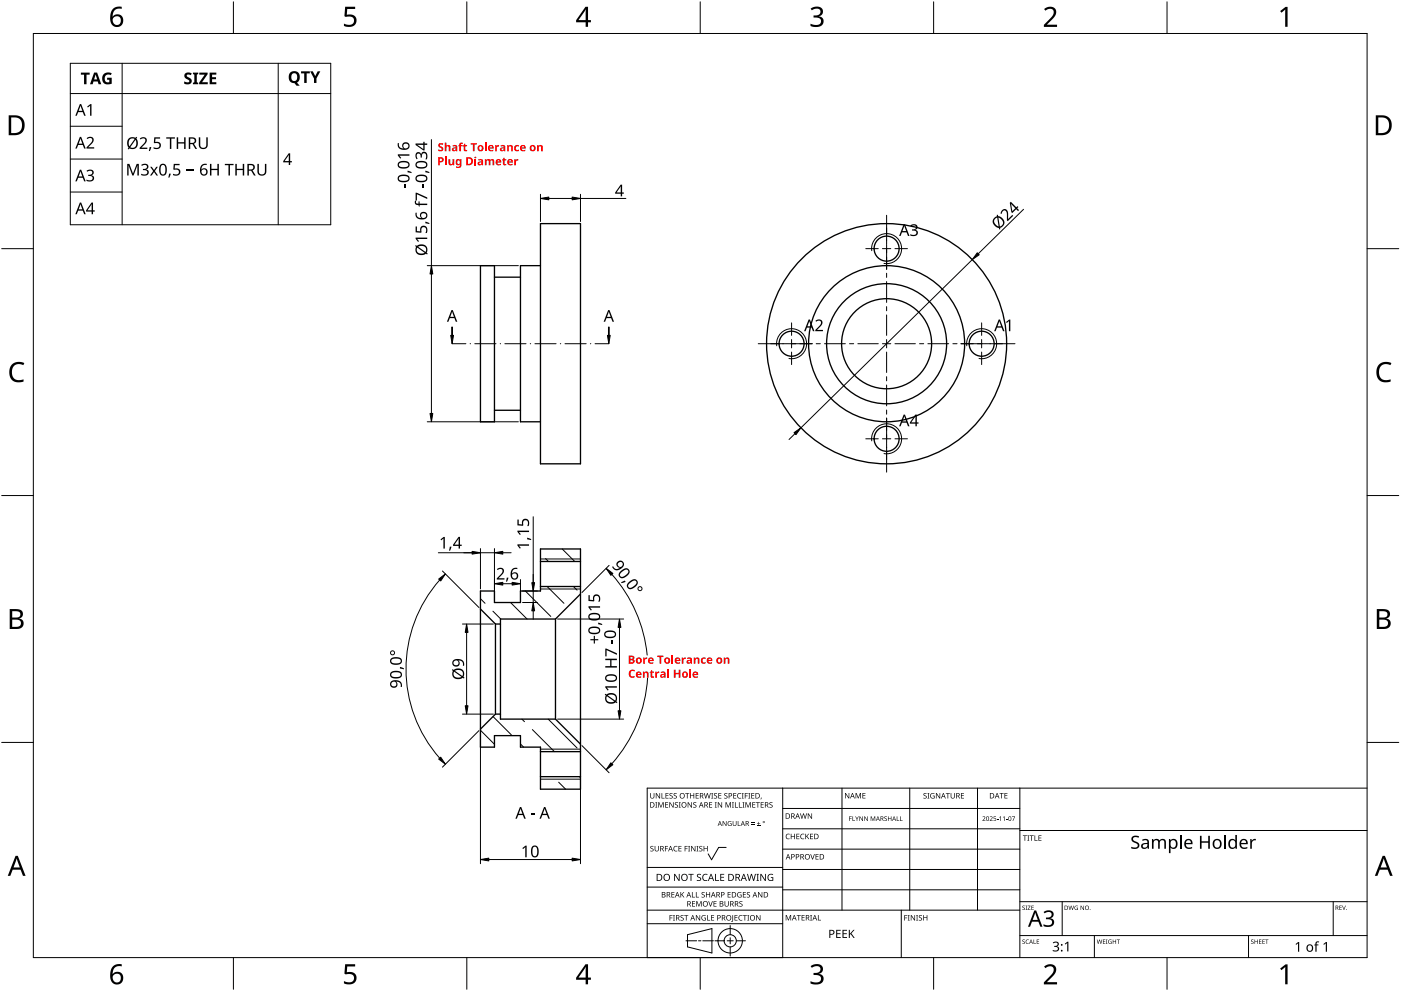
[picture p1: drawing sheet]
<svg xmlns="http://www.w3.org/2000/svg" width="420mm" height="297mm" viewBox="0 0 420 297" stroke-linecap="round" stroke-linejoin="round" font-family="sans-serif">
<g fill="none" stroke="#000" stroke-width=".4">
<path d="M144.1 79.6h4.2v46.8h-4.2zM162.1 79.6h-6v46.8h6M162.1 67h12v72h-12zM148.3 83.1h7.8M148.3 123h7.8M144.1 177.1h4.2v3.5h7.8v-3.5h6v-12.6h12v72h-12v-12.6h-6v-3.4h-7.8v3.4h-4.2zM162.1 175.8h12M162.1 168.3h12M174.1 178l-7.5 7.5M144.1 182.5l4.5 4.5M148.6 187h1.5M148.6 187v27"/>
<path d="M166.6 185.5h-16.5v30h16.5M166.6 185.5v30M148.6 214h1.5M148.6 214l-4.5 4.5M166.6 215.5l7.5 7.5M162.1 232.8h12M162.1 225.3h12"/>
<circle cx="265.9" cy="74.5" r="3.8"/>
<circle cx="237.4" cy="103" r="3.8"/>
<circle cx="265.9" cy="103" r="36"/>
<circle cx="265.9" cy="103" r="18"/>
<circle cx="265.9" cy="103" r="13.5"/>
<circle cx="265.9" cy="103" r="23.4"/>
<circle cx="294.4" cy="103" r="3.8"/>
<circle cx="265.9" cy="131.5" r="3.8"/>
</g>
<path d="M261.4 75.2a4.5 4.5 0 0 1 4.3-5.2 4.5 4.5 0 0 1 4.7 4.8 4.5 4.5 0 0 1-5.3 4.2M232.9 103.7a4.5 4.5 0 0 1 4.3-5.2 4.5 4.5 0 0 1 4.7 4.8 4.5 4.5 0 0 1-5.3 4.2M289.9 103.7a4.5 4.5 0 0 1 4.3-5.2 4.5 4.5 0 0 1 4.7 4.8 4.5 4.5 0 0 1-5.3 4.2M261.4 132.2a4.5 4.5 0 0 1 4.3-5.2 4.5 4.5 0 0 1 4.7 4.8 4.5 4.5 0 0 1-5.3 4.2" fill="none" stroke="#000" stroke-width=".3"/>
<g fill="none" stroke="#000" stroke-width=".3">
<path d="M144.1 179.5l1.4 1.3M157.6 177.1l7.6 7.7M163.6 167.4l.9 .9M164.1 175.8l5 5M168.6 164.5l3.8 3.8M172 175.8l1.1 1.1M147.8 183.2l2.4 2.3M153.1 180.6l5 4.9M144.1 218.9l4.2 4.2M147.9 214.8l5.4 5.5M156.5 215.5l.8 .8M159.7 218.7l6.6 6.6"/>
<path d="M164.4 215.5l8.7 8.7M156.1 223l.9 .9M167.5 234.5l2.1 2M173.8 232.8l.3 .3"/>
</g>
<path d="M162.1 167.5h12M162.1 176.5h12M162.1 224.5h12M162.1 233.5h12" fill="none" stroke="#000" stroke-width=".3"/>
<path d="M10 10h400v277h-400z" fill="none" stroke="#000" stroke-width=".3"/>
<g fill="none" stroke="#000" stroke-width=".3">
<path d="M70 .5v9.5M140 .5v9.5M210 .5v9.5M280 .5v9.5M350 .5v9.5M.5 74.5h9.5M410 74.5h9.5M.5 148.5h9.5M410 148.5h9.5M.5 222.5h9.5M410 222.5h9.5M70 287v9.5"/>
<path d="M140 287v9.5M210 287v9.5M280 287v9.5M350 287v9.5"/>
</g>
<g fill="#000">
<path d="M103.5 2h3v.7h-2.4l-.1 1.7a1.98 1.98 0 0 1 2.4 .4 1.98 1.98 0 0 1 .2 2.5 2.88 2.88 0 0 1-3.5 .5v-.7a1.93 1.93 0 0 0 3-.6 1.37 1.37 0 0 0-.5-1.4 1.37 1.37 0 0 0-1.4-.1l-.5 .1-.4-.3zM243.1 2.6a2.32 2.32 0 0 1 3.7 .5 1.47 1.47 0 0 1-1.2 1.8 1.59 1.59 0 0 1 1.4 1.8 1.59 1.59 0 0 1-1.8 1.4l-2.1-.3v-.7a2.12 2.12 0 0 0 3.1-.5 1.21 1.21 0 0 0-1.6-1.3h-.6v-.7a1.53 1.53 0 0 0 2.1-1.1 1.49 1.49 0 0 0-2.6-.4zM313.1 2.7a2.03 2.03 0 0 1 2.1-.8 2.03 2.03 0 0 1 1.6 1.7 3.9 3.9 0 0 1-1.6 2.5l-1.2 1.3h3v.7h-3.9v-.6l1.5-1.6a2.56 2.56 0 0 0 1.3-2.9 1.62 1.62 0 0 0-2.4 .2zM383.9 3.3l1.6-1.2h.6v5.9h-.7l.1-5.2-1.2 1zM3.5 109.3a3.3 3.3 0 0 1 3.8-.5l-.3 .7a2.26 2.26 0 0 0-2.6 0 2.26 2.26 0 0 0-.8 2.6 2.12 2.12 0 0 0 3.1 1.7l.4-.1v.7a2.98 2.98 0 0 1-3.4-.4 2.98 2.98 0 0 1-.8-3.3zM413.5 109.3a3.3 3.3 0 0 1 3.8-.5l-.3 .7a2.26 2.26 0 0 0-2.7 0 2.26 2.26 0 0 0-.7 2.6 2.12 2.12 0 0 0 3.1 1.7l.4-.1v.7a2.98 2.98 0 0 1-3.4-.4 2.98 2.98 0 0 1-.8-3.3zM103.5 289h3v.7h-2.4l-.1 1.7a1.98 1.98 0 0 1 2.4 .4 1.98 1.98 0 0 1 .2 2.5 2.88 2.88 0 0 1-3.5 .4v-.6a1.93 1.93 0 0 0 3-.7 1.37 1.37 0 0 0-.5-1.3 1.37 1.37 0 0 0-1.4-.1l-.5 .1-.4-.3zM243.1 289.6a2.32 2.32 0 0 1 3.7 .5 1.47 1.47 0 0 1-1.2 1.8 1.59 1.59 0 0 1 1.4 1.8 1.59 1.59 0 0 1-1.8 1.4l-2.1-.3v-.7a2.12 2.12 0 0 0 3.1-.5 1.21 1.21 0 0 0-1.6-1.4h-.6v-.6a1.53 1.53 0 0 0 2.1-1.1 1.49 1.49 0 0 0-2.6-.4zM313.1 289.7a2.03 2.03 0 0 1 2.1-.8 2.03 2.03 0 0 1 1.6 1.7 3.9 3.9 0 0 1-1.6 2.5l-1.2 1.3h3v.7h-3.9v-.7l1.5-1.5a2.56 2.56 0 0 0 1.3-2.9 1.62 1.62 0 0 0-2.4 .2zM383.9 290.3l1.6-1.2h.6v5.9h-.7l.1-5.2-1.2 1z"/>
<path d="M33.9 2.6a2.88 2.88 0 0 1 2.6-.6v.7a2.02 2.02 0 0 0-2.7 2.3 1.83 1.83 0 0 1 2.6-.3 1.83 1.83 0 0 1 .3 2.6 2.07 2.07 0 0 1-2.6 .6 2.07 2.07 0 0 1-1.1-2.4 4 4 0 0 1 .9-2.9zM33.7 6.2a1.3 1.3 0 0 0 2.6 0 1.3 1.3 0 0 0-2.6 0z"/>
<path d="M175.6 2h.8v4h.8v.7h-.8v1.3h-.8v-1.3h-2.8v-.6zM175.6 2.8l-2.1 3.2h2.1z"/>
<path d="M2.6 34.6h1.8a2.99 2.99 0 0 1 3 3 2.99 2.99 0 0 1-3.1 2.9h-1.7zM3.4 35.2v4.7h.8a2.35 2.35 0 0 0 2.4-2.1 2.35 2.35 0 0 0-2-2.6z"/>
<path d="M412.6 34.6h1.8a2.99 2.99 0 0 1 3 3 2.99 2.99 0 0 1-3.1 2.9h-1.7zM413.3 35.2v4.7h.9a2.35 2.35 0 0 0 2.4-2.1 2.35 2.35 0 0 0-2-2.6z"/>
<path d="M2.9 182.6h1.7a1.68 1.68 0 0 1 2.3 1.7 1.37 1.37 0 0 1-1.2 1.1 1.61 1.61 0 0 1 1.4 2 1.61 1.61 0 0 1-2.1 1.1h-2.1zM3.7 185.7v2.2h1.2a1.13 1.13 0 0 0 1.4-1.1 1.13 1.13 0 0 0-1.5-1.1zM3.7 183.2v1.9h1.1a1.02 1.02 0 0 0 1.3-1 1.02 1.02 0 0 0-1.4-.9z"/>
<path d="M412.9 182.6h1.7a1.68 1.68 0 0 1 2.3 1.7 1.37 1.37 0 0 1-1.2 1.1 1.61 1.61 0 0 1 1.3 2 1.61 1.61 0 0 1-2 1.1h-2.1zM413.7 185.7v2.2h1.2a1.13 1.13 0 0 0 1.4-1.1 1.13 1.13 0 0 0-1.5-1.1zM413.7 183.2v1.9h1.1a1.02 1.02 0 0 0 1.3-1 1.02 1.02 0 0 0-1.5-.9z"/>
<path d="M4.7 256.5h.6l2.4 6h-.8l-.7-1.8h-2.4l-.7 1.8h-.8zM5 257.3l-.9 2.7h1.8z"/>
<path d="M414.7 256.5h.6l2.4 6h-.8l-.7-1.8h-2.4l-.7 1.8h-.8zM415 257.3l-1 2.7h1.9z"/>
<path d="M33.9 289.6a2.88 2.88 0 0 1 2.6-.6v.7a2.02 2.02 0 0 0-2.7 2.3 1.83 1.83 0 0 1 2.6-.3 1.83 1.83 0 0 1 .3 2.6 2.07 2.07 0 0 1-2.6 .6 2.07 2.07 0 0 1-1.1-2.4 4 4 0 0 1 .9-2.9zM33.7 293.2a1.3 1.3 0 0 0 2.6 0 1.3 1.3 0 0 0-2.6 0z"/>
<path d="M175.6 289h.8v4h.8v.7h-.8v1.3h-.8v-1.3h-2.8v-.6zM175.6 289.8l-2.1 3.2h2.1z"/>
</g>
<g fill="none" stroke="#000" stroke-width=".3">
<path d="M234.7 236.2v50.8h-40.6v-50.8h215.9M252.5 236.2v36.6M272.8 236.2v36.6M293.2 236.2v36.6M305.9 236.2v50.8M217.8 254h-2.3l-2.1 3.7-1-1.8M234.7 242.3h71.2M234.7 248.4h71.2M234.7 254.5h71.2M305.9 248.9h104.1M194.1 276.9h40.6M194.1 272.8h111.8"/>
<path d="M194.1 265.9h40.6M194.1 260h40.6M219 277.4v2.8M234.7 260.6h71.2M234.7 266.7h71.2M270.3 272.8v14.2M305.9 270.3h104.1M318.6 270.3v10.1M399.8 270.3v10.1M205.7 282h3.2M206.2 280.2l7.3-1.9v7.3l-7.3-1.8zM209.5 282h.7"/>
<path d="M210.8 282h3.2M214.4 282h2.8M218.1 282h1.8M219 281.1v1.8M219 283.8v2.8M220.8 282h2.8M305.9 280.4h104.1M328.2 280.4v6.6M374.4 280.4v6.6"/>
<circle cx="219" cy="282" r="1.83"/>
<circle cx="219" cy="282" r="3.7"/>
</g>
<g fill="#000">
<path d="M195 237.7h.2v1.1a.42 .42 0 0 0 .4 .4 .42 .42 0 0 0 .4-.4v-1.1h.2v1.1a.62 .62 0 0 1-.6 .6 .62 .62 0 0 1-.6-.6zM196.7 237.7h.2l.9 1.4v-1.4h.2v1.6h-.3l-.8-1.3v1.3h-.2zM198.4 237.7h.2v1.5h.7v.1h-.9zM199.6 237.7h.9v.2h-.7v.5h.6v.2h-.6v.6h.7v.1h-.9zM200.8 237.9l.6-.2 .3 .1v.2a.38 .38 0 0 0-.5-.2 .38 .38 0 0 0-.2 .5 .38 .38 0 0 0 .5 .2 .53 .53 0 0 1 .1 .8 .53 .53 0 0 1-.8 0v-.2a.41 .41 0 0 0 .6 .1 .41 .41 0 0 0 .1-.5 .41 .41 0 0 0-.5-.2zM202.1 237.9l.5-.2 .4 .1-.1 .2a.38 .38 0 0 0-.5-.2 .38 .38 0 0 0-.2 .5 .38 .38 0 0 0 .5 .2 .53 .53 0 0 1 .2 .8 .53 .53 0 0 1-.8 0v-.2a.41 .41 0 0 0 .5 .1 .41 .41 0 0 0 .2-.5 .41 .41 0 0 0-.6-.2zM205.5 237.7h1.2v.2h-.5v1.4h-.2v-1.4h-.5zM207 237.7h.2v.7h.8v-.7h.2v1.6h-.2v-.7h-.8v.7h-.2zM208.6 237.7h.9v.2h-.7v.5h.7v.2h-.7v.6h.7v.1h-.9zM211.1 237.7h.2l.4 1.4 .3-1.4h.2l.4 1.4 .4-1.4h.2l-.5 1.6h-.2l-.4-1.3-.3 1.3h-.3zM213.3 237.7h.6l-.2 .2v1.3l.2 .1h-.6l.2-.1v-1.3zM214.2 237.9l.5-.2 .4 .1-.1 .2a.38 .38 0 0 0-.5-.2 .38 .38 0 0 0-.2 .5 .38 .38 0 0 0 .5 .2 .53 .53 0 0 1 .2 .8 .53 .53 0 0 1-.8 0v-.2a.41 .41 0 0 0 .5 .1 .41 .41 0 0 0 .2-.5 .41 .41 0 0 0-.6-.2z"/>
<path d="M215.4 237.7h.9v.2h-.7v.5h.7v.2h-.7v.6h.7v.1h-.9zM217.3 237.9l.5-.2 .4 .1-.1 .2a.38 .38 0 0 0-.5-.2 .38 .38 0 0 0-.2 .5 .38 .38 0 0 0 .5 .2 .53 .53 0 0 1 .2 .8 .53 .53 0 0 1-.8 0v-.2a.41 .41 0 0 0 .5 .1 .41 .41 0 0 0 .2-.5 .41 .41 0 0 0-.6-.2zM219.9 237.7h.9v.2h-.7v.5h.7v.2h-.7v.6h.7v.1h-.9zM221.3 237.9l.6-.2 .4 .1-.1 .2a.65 .65 0 0 0-.9 .6 .65 .65 0 0 0 .9 .5 .77 .77 0 0 1-1.1-.1 .77 .77 0 0 1 .2-1.1zM222.5 237.7h.5l-.1 .2v1.3l.1 .1h-.5l.2-.1v-1.3zM223.4 237.7h.9v.2h-.7v.6h.6v.2h-.6v.6h-.2zM224.4 237.7h.6l-.2 .2v1.3l.2 .1h-.6l.2-.1v-1.3zM225.3 237.7h.9v.2h-.7v.5h.7v.2h-.7v.6h.7v.1h-.9zM228.2 239.1h.2l-.3 .5zM253.4 237.7h.3l.8 1.3v-1.3h.2v1.6h-.2l-.9-1.3v1.3h-.2zM256.6 237.7h.3l.5 1.3 .5-1.3h.3v1.6h-.2v-1.4l-.7 1.4-.5-1.4v1.4h-.2zM258.6 237.7h1v.2h-.7v.5h.6v.2h-.6v.5h.7v.2h-1z"/>
<path d="M277 237.9l.6-.2 .3 .1-.1 .2a.38 .38 0 0 0-.5-.2 .38 .38 0 0 0-.1 .5 .38 .38 0 0 0 .5 .2 .53 .53 0 0 1 .1 .8 .53 .53 0 0 1-.8 0v-.2a.41 .41 0 0 0 .6 .1 .41 .41 0 0 0 .1-.5 .41 .41 0 0 0-.5-.2zM278.1 237.7h.6l-.2 .2v1.3l.2 .1h-.6l.2-.1v-1.3zM279.2 237.9l.7-.2 .4 .1-.1 .2a.67 .67 0 0 0-1 .5 .67 .67 0 0 0 .9 .6v-.4h-.4v-.2h.6v.8a.88 .88 0 0 1-1.2-.2 .88 .88 0 0 1 .1-1.2zM280.7 237.7h.2l.9 1.4v-1.4h.2v1.6h-.3l-.8-1.3v1.3h-.2zM283.7 237.7h1.2v.2h-.5v1.4h-.2v-1.4h-.5zM285.1 237.7h.2v1.1a.42 .42 0 0 0 .4 .4 .42 .42 0 0 0 .4-.4v-1.1h.2v1.1a.62 .62 0 0 1-.6 .6 .62 .62 0 0 1-.6-.6zM288.2 237.7h.9v.2h-.7v.5h.7v.2h-.7v.6h.7v.1h-.9zM299.8 237.7h1.2v.2h-.5v1.4h-.2v-1.4h-.5zM301.2 237.7h.9v.2h-.7v.5h.7v.2h-.7v.5h.7v.2h-.9zM195.1 253.7l.6-.2 .3 .1-.1 .2a.38 .38 0 0 0-.5-.1 .38 .38 0 0 0-.1 .5 .38 .38 0 0 0 .4 .2 .53 .53 0 0 1 .2 .7 .53 .53 0 0 1-.8 .1v-.2a.41 .41 0 0 0 .6 .1 .41 .41 0 0 0 .1-.6 .41 .41 0 0 0-.6-.2zM196.5 240.4h.6l-.2 .2v1.3l.2 .2h-.6l.2-.2v-1.3zM196.3 253.6h.2v1a.42 .42 0 0 0 .5 .4 .42 .42 0 0 0 .4-.4v-1h.2v1a.62 .62 0 0 1-.6 .6 .62 .62 0 0 1-.7-.6z"/>
<path d="M197.4 240.4h.3l.5 1.4 .5-1.4h.3v1.7h-.2v-1.5l-.7 1.5-.5-1.5v1.5h-.2zM199.4 253.6h.9v.1h-.7v.6h.7v.2h-.7v.7h-.2zM199.5 240.4h.9v.2h-.7v.5h.6v.2h-.6v.6h.7v.2h-.9zM200.7 240.4h.3l.8 1.4v-1.4h.2v1.7h-.2l-.9-1.4v1.4h-.2zM202.2 253.8l.5-.3 .5 .1-.1 .2a.65 .65 0 0 0-.9 .6 .65 .65 0 0 0 .9 .6 .77 .77 0 0 1-1.1-.1 .77 .77 0 0 1 .2-1.1zM202.5 240.6l.5-.2 .3 .1v.2a.38 .38 0 0 0-.5-.2 .38 .38 0 0 0-.2 .5 .38 .38 0 0 0 .5 .2 .53 .53 0 0 1 .1 .8 .53 .53 0 0 1-.8 0l.1-.1a.41 .41 0 0 0 .5 0 .41 .41 0 0 0 .1-.5 .41 .41 0 0 0-.5-.2zM203.6 240.4h.6l-.2 .2v1.3l.2 .2h-.6l.2-.2v-1.3zM203.5 253.6h.9v.1h-.7v.6h.6v.1h-.6v.6h.7v.2h-.9zM205.3 253.6h.9v.1h-.7v.6h.7v.2h-.7v.7h-.2zM206.4 253.6h.6l-.2 .1v1.3l.2 .2h-.6l.2-.2v-1.3zM206.2 240.4h.3l.8 1.4v-1.4h.2v1.7h-.2l-.9-1.4v1.4h-.2zM207.3 253.6h.2l.9 1.3v-1.3h.2v1.6h-.3l-.8-1.4v1.4h-.2z"/>
<path d="M208 240.6l.5-.2 .3 .1v.2a.38 .38 0 0 0-.5-.2 .38 .38 0 0 0-.2 .5 .38 .38 0 0 0 .5 .2 .53 .53 0 0 1 .2 .8 .53 .53 0 0 1-.9 0l.1-.1a.41 .41 0 0 0 .5 0 .41 .41 0 0 0 .1-.5 .41 .41 0 0 0-.5-.2zM208.9 253.6h.6l-.2 .1v1.3l.2 .2h-.6l.2-.2v-1.3zM209.8 253.7l.5-.2 .3 .1v.2a.38 .38 0 0 0-.5-.1 .38 .38 0 0 0-.2 .5 .38 .38 0 0 0 .5 .2 .53 .53 0 0 1 .2 .7 .53 .53 0 0 1-.9 .1l.1-.2a.41 .41 0 0 0 .5 .1 .41 .41 0 0 0 .1-.6 .41 .41 0 0 0-.5-.2zM211 253.6h.2v.7h.8v-.7h.2v1.6h-.2v-.8h-.8v.8h-.2zM212.7 240.4h.9v.2h-.7v.5h.6v.2h-.6v.6h.7v.2h-.9zM214.4 240.4h.6l-.2 .2v1.3l.2 .2h-.6l.2-.2v-1.3zM215.3 240.4h.2l.9 1.4v-1.4h.2v1.7h-.3l-.8-1.4v1.4h-.2zM216.7 246.1h.2l.8 1.2v-1.2h.2v1.5h-.2l-.8-1.2v1.2h-.2zM217.6 240.4h.3l.5 1.4 .5-1.4h.3v1.7h-.2v-1.5l-.7 1.5-.5-1.5v1.5h-.2zM218.4 246.3l.6-.2 .4 .1-.2 .1a.6 .6 0 0 0-.8 .5 .6 .6 0 0 0 .8 .6v-.4l-.3-.2h.5v.7a.8 .8 0 0 1-1-.2 .8 .8 0 0 1 0-1zM219.5 240.4h.6l-.2 .2v1.3l.2 .2h-.6l.2-.2v-1.3zM220.4 240.4h.2v1.5h.7v.2h-.9z"/>
<path d="M219.7 246.1h.2v.9a.38 .38 0 0 0 .4 .4 .38 .38 0 0 0 .4-.4v-.9h.2v.9a.56 .56 0 0 1-.6 .6 .56 .56 0 0 1-.6-.6zM221.3 246.1h.1v1.3h.7v.2h-.8zM221.6 240.4h.2v1.5h.7v.2h-.9zM222.7 240.4h.5l-.1 .2v1.3l.1 .2h-.5l.1-.2v-1.3zM223.6 240.4h.3l.5 1.4 .5-1.4h.3v1.7h-.2v-1.5l-.7 1.5-.6-1.5v1.5h-.1zM225.3 247l1 .1zM225.3 246.6l1 .1zM225.6 240.4h.9v.2h-.7v.5h.7v.2h-.7v.6h.7v.2h-.9zM227 247.4l1 .2zM226.7 240.4h1.2v.2h-.5v1.5h-.2v-1.5h-.5zM227.4 246.3l.2 .5h.4l-.4 .1v.4l-.2-.4h-.4l.4-.1zM228.1 240.4h.9v.2h-.7v.5h.7v.2h-.7v.6h.7v.2h-.9z"/>
<path d="M230.8 240.6l.6-.2 .3 .1-.1 .2a.38 .38 0 0 0-.5-.2 .38 .38 0 0 0-.1 .5 .38 .38 0 0 0 .4 .2 .53 .53 0 0 1 .2 .8 .53 .53 0 0 1-.8 0v-.1a.41 .41 0 0 0 .6 0 .41 .41 0 0 0 .1-.5 .41 .41 0 0 0-.6-.2zM235.8 250.1l.6-.2 .5 .1-.1 .2a.65 .65 0 0 0-1 .5 .65 .65 0 0 0 1 .6 .77 .77 0 0 1-1.1-.1 .77 .77 0 0 1 .1-1.1zM237.2 249.9h.2v.7h.8v-.7h.2v1.6h-.2v-.7h-.8v.7h-.2zM238.8 249.9h.9v.2h-.7v.5h.7v.2h-.7v.5h.7v.2h-.9zM240.2 250.1l.6-.2 .4 .1v.2a.65 .65 0 0 0-1 .5 .65 .65 0 0 0 1 .6 .77 .77 0 0 1-1.1-.1 .77 .77 0 0 1 .1-1.1zM240 243.8h.2l.3 1.4 .4-1.4h.2l.4 1.4 .3-1.4h.2l-.4 1.6h-.2l-.4-1.4-.4 1.4h-.2zM241.5 249.9h.2v.8l.7-.8h.3l-.7 .7 .7 .9h-.2l-.6-.7-.2 .7h-.2zM243 256h.2l.5 1.4 .4-1.4h.3l-.6 1.6h-.2zM242.3 243.8h.2l.9 1.3-.1-1.3h.2v1.6h-.2l-.9-1.3v1.3h-.1zM242.9 249.9h.9v.2h-.7v.5h.7v.2h-.7v.5h.7v.2h-.9zM244.6 256h.9v.2h-.7v.5h.6v.2h-.6v.5h.7v.2h-.9zM254.7 244.7h.7l-.6 .1v.5h.6l-.6 .2v.6h-.1z"/>
<path d="M255.7 244.7h.1v1.2l.6 .2h-.7zM256.5 244.7l.5 .7 .6-.7-.5 .8v.6h-.2v-.6zM257.7 244.7h.2l.8 1.1v-1.1h.1v1.4h-.2l-.7-1.2v1.2h-.2zM259.2 244.7h.2l.7 1.1v-1.1h.2v1.4h-.2l-.8-1.2v1.2h-.1zM261.1 244.7h.3l.4 1.1 .4-1.1h.3v1.4h-.2v-1.2l-.6 1.2-.4-1.2v1.2h-.2zM265.3 244.8l.4-.1 .2 .2a.33 .33 0 0 0-.4-.1 .33 .33 0 0 0-.1 .5 .33 .33 0 0 0 .4 .1 .43 .43 0 0 1 0 .7 .43 .43 0 0 1-.6-.3 .33 .33 0 0 0 .5 .2 .33 .33 0 0 0 0-.5l-.5-.3zM266.3 244.7h.2v.6h.7v-.6h.1v1.4h-.1v-.7h-.7v.7h-.2zM268.9 244.7h.2v1.2l.6 .2h-.8zM269.9 244.7h.2v1.2l.6 .2h-.8zM294.6 244.8a.49 .49 0 0 1 .8 .1 .49 .49 0 0 1-.3 .7l-.3 .3 .7 .2h-.9l.4-.5a.37 .37 0 0 0 .4-.6 .37 .37 0 0 0-.7-.1zM296.8 244.8a.49 .49 0 0 1 .8 .1 .49 .49 0 0 1-.3 .7l-.3 .3 .7 .2h-.9l.4-.5a.37 .37 0 0 0 .3-.6 .37 .37 0 0 0-.6-.1zM298 244.7h.7l-.5 .1-.1 .4a.45 .45 0 0 1 .6 .2 .45 .45 0 0 1-.2 .6 .45 .45 0 0 1-.6-.2 .39 .39 0 0 0 .6 .1 .39 .39 0 0 0 0-.6 .39 .39 0 0 0-.5 0z"/>
<path d="M299 245.5l.4 .1zM299.7 245l.5-.3v1.4h-.2v-1.2zM300.8 245l.5-.3v1.4h-.2v-1.2zM301.8 245.5l.4 .1zM303.5 244.7h.9l-.6 1.4h-.1l.5-1.3zM306.8 250.4h1.2v.2h-.5v1.4h-.2v-1.4h-.5zM308.1 250.4h.6l-.2 .2v1.3l.2 .1h-.6l.2-.1v-1.3zM308.8 250.4h1.2v.2h-.5v1.4h-.2v-1.4h-.5zM310.2 250.4h.3v1.4h.7v.2h-1zM311.4 250.4h.9v.2h-.7v.5h.7v.2h-.7v.5h.7v.2h-.9zM339.5 250.9a1.84 1.84 0 0 1 2.1-.2l-.1 .4-.5-.2a.74 .74 0 0 0-1.2 .4 .74 .74 0 0 0 .8 .9 1.17 1.17 0 0 1 1.1 1.5 1.17 1.17 0 0 1-1.7 .8l-.8-.2v-.5l.6 .2a.84 .84 0 0 0 1 0 .84 .84 0 0 0 .3-.9l-.6-.4a1.18 1.18 0 0 1-1-1.8zM345.5 251.5h.4v.4a1.1 1.1 0 0 1 1.8 0 1.04 1.04 0 0 1 1.2-.4 1.04 1.04 0 0 1 .8 1v1.9h-.5v-1.9a.71 .71 0 0 0-.9-.7 .71 .71 0 0 0-.5 1v1.6h-.5v-1.9a.73 .73 0 0 0-.9-.6 .73 .73 0 0 0-.4 1v1.5h-.5z"/>
<path d="M353.9 250.3h.5v4.1h-.5zM359.9 250.5h.5v1.7h1.9v-1.7h.5v3.9h-.5v-1.8h-1.9v1.8h-.5zM367.1 250.3h.5v4.1h-.5zM374.9 251.5h.4l.1 .5 .5-.5h.7v.4h-.7l-.4 .5-.1 2h-.5zM200.8 274.3h.9v.2h-.7v.5h.7v.2h-.7v.7h-.2zM201.4 267.4h.9v.2h-.7v.5h.6v.1h-.6v.6h.7v.2h-.9zM201.8 274.3h.6l-.2 .2v1.3l.2 .1h-.6l.2-.1v-1.3zM202.2 261.9h.3l1.1 1.8v-1.8h.2v2.1h-.3l-1.1-1.7v1.7h-.2zM204.1 274.4l.6-.1 .3 .1v.1a.38 .38 0 0 0-.5-.1 .38 .38 0 0 0-.2 .5 .38 .38 0 0 0 .5 .2 .53 .53 0 0 1 .1 .8 .53 .53 0 0 1-.8 0l.1-.2a.41 .41 0 0 0 .5 .1 .41 .41 0 0 0 .1-.6 .41 .41 0 0 0-.5-.1zM204.1 267.4h.2v.8l.7-.8h.2l-.6 .7 .7 .9h-.3l-.6-.8-.1 .8h-.2zM205.2 274.3h1.2v.2h-.5v1.4h-.2v-1.4h-.5zM206.4 261.9h1.6v.3h-.6v1.8h-.3v-1.8h-.7z"/>
<path d="M207.5 267.4h.2v1.4h.7v.2h-.9zM207.5 270.1h.9v.2h-.7v.5h.7v.2h-.7v.6h.7v.1h-.9zM208.7 267.4h.2v1.4h.7v.2h-.9zM208.8 270.1h.3l.5 1.3 .5-1.3h.3v1.6h-.2v-1.4l-.7 1.4-.5-1.4v1.4h-.2zM208.7 274.3h.2l.9 1.3v-1.3h.2v1.6h-.3l-.8-1.3v1.3h-.2zM209.1 262.1l.4-.2 .7 .1-.2 .2a.44 .44 0 0 0-.7 .2 .44 .44 0 0 0 .5 .5 .66 .66 0 0 1 .4 1 .66 .66 0 0 1-1 .1h-.2v-.3l.3 .1a.47 .47 0 0 0 .7-.3 .47 .47 0 0 0-.6-.5l-.4-.3zM210.6 274.5l.7-.2 .4 .1-.1 .1a.67 .67 0 0 0-1 .5 .67 .67 0 0 0 .9 .7v-.5h-.4v-.1h.6v.8a.88 .88 0 0 1-1.2-.2 .88 .88 0 0 1 .1-1.2zM210.5 267.5l.5-.1 .4 .1-.1 .1a.38 .38 0 0 0-.5-.1 .38 .38 0 0 0-.2 .5 .38 .38 0 0 0 .5 .2 .53 .53 0 0 1 .2 .8 .53 .53 0 0 1-.8 0v-.2a.41 .41 0 0 0 .5 .1 .41 .41 0 0 0 .1-.6 .41 .41 0 0 0-.5-.1zM210.9 262.2l.7-.3 .6 .1-.1 .3a.84 .84 0 0 0-1.2 .7 .84 .84 0 0 0 1.2 .8v.2a1.1 1.1 0 0 1-1.4-.4 1.1 1.1 0 0 1 .2-1.4zM212.1 274.3h.2v1.4h.7v.2h-.9zM212.4 270.1h.2l.5 1.4 .5-1.4h.2l-.6 1.6h-.2zM211.7 267.4h.2v.7h.9v-.7h.2v1.6h-.2v-.8h-.9v.8h-.2z"/>
<path d="M213.3 274.3h.9v.2h-.7v.5h.6v.2h-.6v.5h.7v.2h-.9zM214.5 261.9h.2v1.9h1v.2h-1.2zM214 270.1h.9v.2h-.7v.5h.7v.2h-.7v.6h.7v.1h-.9zM216 261.9h1.2v.3h-.9v.6h.8v.3h-.8v.7h.9v.2h-1.2zM217.3 270.1h.2v1.1a.42 .42 0 0 0 .4 .4 .42 .42 0 0 0 .4-.4v-1.1h.2v1.1a.62 .62 0 0 1-.6 .6 .62 .62 0 0 1-.6-.6zM218.2 267.4h.9v.2h-.7v.5h.7v.1h-.7v.6h.7v.2h-.9zM219.6 274.3h.3l-.1 1.7-.5 .3v-.2l.3-.1zM220.3 274.3h.9v.2h-.7v.5h.6v.2h-.6v.5h.7v.2h-.9zM221.3 267.6l.7-.2 .4 .1-.1 .1a.67 .67 0 0 0-1 .5 .67 .67 0 0 0 .9 .7v-.5h-.4v-.2h.6v.8a.88 .88 0 0 1-1.2-.1 .88 .88 0 0 1 .1-1.2zM221.7 274.5l.5-.2 .5 .1-.1 .1a.65 .65 0 0 0-.9 .6 .65 .65 0 0 0 .9 .6 .77 .77 0 0 1-1.1-.1 .77 .77 0 0 1 .2-1.1zM221.8 270.3l.5-.2 .4 .1-.1 .2a.38 .38 0 0 0-.5-.2 .38 .38 0 0 0-.2 .5 .38 .38 0 0 0 .5 .2 .53 .53 0 0 1 .2 .8 .53 .53 0 0 1-.8 0v-.2a.41 .41 0 0 0 .5 .1 .41 .41 0 0 0 .2-.5 .41 .41 0 0 0-.6-.2zM222.8 274.3h1.2v.2h-.5v1.4h-.2v-1.4h-.5z"/>
<path d="M222.8 267.4h.9v.2h-.7v.5h.7v.1h-.7v.6h.7v.2h-.9zM224.1 274.3h.6l-.2 .2v1.3l.2 .1h-.6l.2-.1v-1.3zM224 267.5l.6-.1 .3 .1v.1a.38 .38 0 0 0-.5-.1 .38 .38 0 0 0-.2 .5 .38 .38 0 0 0 .5 .2 .53 .53 0 0 1 .1 .8 .53 .53 0 0 1-.8 0l.1-.2a.41 .41 0 0 0 .5 .1 .41 .41 0 0 0 .1-.6 .41 .41 0 0 0-.5-.1zM224 261.9h.3l.4 1.8 .5-1.8h.3l.5 1.8 .4-1.8h.3l-.6 2.1h-.2l-.5-1.8-.5 1.8h-.3zM226.9 261.9h.7l-.2 .3v1.6l.2 .2h-.7l.2-.2v-1.6zM226.8 274.3h.2l.9 1.3v-1.3h.2v1.6h-.3l-.8-1.3v1.3h-.2zM227.3 267.4h.3l.8 1.3v-1.3h.2v1.6h-.2l-.9-1.3v1.3h-.2zM228 261.9h.3l1.2 1.8-.1-1.8h.3v2.1h-.3l-1.1-1.7v1.7h-.3zM230.5 262.2l.9-.3 .5 .1-.1 .3a.87 .87 0 0 0-1.4 .6 .87 .87 0 0 0 1.2 .9v-.6h-.4v-.3h.7v1.1a1.15 1.15 0 0 1-1.5-.3 1.15 1.15 0 0 1 .1-1.5zM235.6 274.3h.3l.5 1.3 .6-1.3h.3v1.6h-.2v-1.4l-.7 1.4-.6-1.4v1.4h-.2zM238.9 274.3h1.3v.2h-.5v1.4h-.2v-1.4h-.6zM240.4 274.3h.9v.2h-.7v.5h.7v.1h-.7v.6h.7v.2h-.9z"/>
<path d="M242.9 274.3h.6l-.2 .1v1.3l.2 .2h-.6l.2-.2v-1.3zM245.3 274.3h.2v1.4h.7v.2h-.9zM271.2 274.3h.9v.2h-.7v.5h.7v.2h-.7v.7h-.2zM272.2 274.3h.6l-.2 .2v1.3l.2 .1h-.6l.2-.1v-1.3zM273.1 274.3h.3l.8 1.3v-1.3h.2v1.6h-.2l-.9-1.3v1.3h-.2zM274.7 274.3h.6l-.2 .2v1.3l.2 .1h-.6l.2-.1v-1.3zM275.6 274.4l.6-.1 .3 .1v.1a.38 .38 0 0 0-.5-.1 .38 .38 0 0 0-.2 .5 .38 .38 0 0 0 .5 .2 .53 .53 0 0 1 .1 .8 .53 .53 0 0 1-.8 0v-.2a.41 .41 0 0 0 .6 .1 .41 .41 0 0 0 .1-.6 .41 .41 0 0 0-.5-.1zM276.9 274.3h.2v.7h.8v-.7h.2v1.6h-.2v-.7h-.8v.7h-.2zM306.7 271.6l.4-.2 .2 .2a.32 .32 0 0 0-.4 0 .32 .32 0 0 0-.1 .4 .32 .32 0 0 0 .4 .1 .41 .41 0 0 1 0 .7 .41 .41 0 0 1-.6-.2 .31 .31 0 0 0 .4 .1 .31 .31 0 0 0 .1-.5l-.5-.2zM307.6 271.5h.4l-.1 .1 .1 1.2h-.4l.1-.2zM308.2 271.5h.8l-.6 1.1 .7 .2h-.9l.6-1.2zM309.3 271.5h.7l-.5 .1v.4h.5l-.5 .1v.5l.5 .2h-.7z"/>
<path d="M313 273.4a1.69 1.69 0 0 1 1.8-.6 1.69 1.69 0 0 1 1.2 1.5l-.4 .7-.6 .2a1.31 1.31 0 0 1 1.2 1.5 1.31 1.31 0 0 1-1.5 1.1l-1.8-.2v-.6a1.73 1.73 0 0 0 2.6-.4 .99 .99 0 0 0-1.3-1.1h-.5v-.5a1.13 1.13 0 0 0 1.2-.1 1.13 1.13 0 0 0 .4-1.1 1.42 1.42 0 0 0-2 0zM320.4 271.5h.2l.3 1.1 .3-1.1h.1l.3 1.1 .3-1.1h.2l-.4 1.3h-.1l-.3-1.2-.4 1.2h-.1zM322.4 271.6l.9-.1-.3 .1a.53 .53 0 0 0-.6 .6 .53 .53 0 0 0 .7 .4v-.4l-.3-.1h.5v.6a.71 .71 0 0 1-.9-.1 .71 .71 0 0 1 0-1zM324.1 271.5l.9 1-.1-1h.2v1.3l-.9-1.1-.1 1.1zM401.7 271.4h.7l-.6 .2v.4h.6l-.6 .1v.5l.6 .1h-.7zM402.5 271.4h.2l.4 1.2 .3-1.2h.2l-.5 1.3zM250.8 278.7h1.3v.3h-1v.7h1v.3h-1v.9h1v.2h-1.3zM252.7 278.7h1.3v.3h-1v.7h1v.3h-1v.9h1v.2h-1.3zM254.6 278.7h.3v1.2l1-1.2h.4l-1 1.1 1 1.3h-.3l-.9-1.1-.2 .2v.9h-.3zM306.7 281.7l.4-.1 .2 .2a.32 .32 0 0 0-.4-.1 .32 .32 0 0 0-.1 .5 .32 .32 0 0 0 .4 .1 .41 .41 0 0 1 0 .6 .41 .41 0 0 1-.6-.2 .31 .31 0 0 0 .4 .2 .31 .31 0 0 0 .1-.5l-.5-.3zM307.8 281.8l.4-.2 .4 .1-.1 .1a.52 .52 0 0 0-.7 .5 .52 .52 0 0 0 .7 .4 .61 .61 0 0 1-.9 0 .61 .61 0 0 1 .2-.9zM310 281.6h.1v1.2l.6 .1h-.7z"/>
<path d="M310.9 281.6h.7l-.5 .2v.4h.5l-.5 .1v.5l.5 .1h-.7zM315.7 282.5a.96 .96 0 0 1 1.2-.3 .96 .96 0 0 1 .6 1.1l-.6 .3a.82 .82 0 0 1 .7 1.1 .82 .82 0 0 1-1.1 .5l-.8-.1v-.4l.6 .2a.6 .6 0 0 0 .9-.4 .6 .6 0 0 0-.8-.7h-.2v-.3h.2a.58 .58 0 0 0 .7-.7 .58 .58 0 0 0-1-.1l-.2 .1zM319.3 282.9l1.1-.6v2.9h-.3v-2.6l-.6 .5zM328.9 281.6h.2l.3 1.1 .3-1.1h.1l.3 1.1 .3-1.1h.2l-.4 1.3h-.1l-.4-1.1-.3 1.1h-.1zM330.8 281.6h.7l-.6 .2v.4h.6l-.6 .1v.5l.6 .1h-.7zM331.7 281.6h.4l-.1 .1 .1 1.2h-.4l.1-.1zM332.5 281.8l.9-.1-.2 .1a.53 .53 0 0 0-.7 .5 .53 .53 0 0 0 .7 .5v-.4l-.2-.2h.4v.7a.71 .71 0 0 1-.9-.2 .71 .71 0 0 1 0-.9zM333.7 281.6h.2v.6h.6v-.6h.2v1.3h-.2v-.6h-.6v.6h-.2zM334.9 281.6h1l-.4 .2v1.1h-.2v-1.1zM375.2 281.7l.5-.1 .2 .2a.32 .32 0 0 0-.4-.1 .32 .32 0 0 0-.1 .5 .32 .32 0 0 0 .4 .1 .41 .41 0 0 1 0 .6 .41 .41 0 0 1-.6-.2 .31 .31 0 0 0 .4 .2 .31 .31 0 0 0 .1-.5l-.5-.3zM376.2 281.6h.2v.6h.7v-.6h.1v1.3h-.1v-.6h-.7v.6h-.2zM377.6 281.6h.7l-.6 .2v.4h.6l-.6 .1v.5l.6 .1h-.7z"/>
<path d="M378.6 281.6h.7l-.5 .2v.4h.5l-.5 .1v.5l.5 .1h-.7zM379.4 281.6h1l-.4 .2v1.1h-.2v-1.1zM388.5 283l1.1-.6v2.9h-.3v-2.6l-.6 .5zM394.7 282.3l.9-.1-.1 .3h-.5l-.1 .2-.1 .4h.6v.3h-.6v1.9h-.3v-1.9h-.4l.4-.3zM396.9 283l1.1-.6v2.9h-.4v-2.6l-.5 .5z"/>
<path d="M203.7 238.5a.81 .81 0 0 1 1.6 0 .81 .81 0 0 1-1.6 0zM204.1 238.5a.6 .6 0 0 0 1.2 0 .6 .6 0 0 0-1.2 0z"/>
<path d="M209.9 237.7h.4a.47 .47 0 0 1 .6 .3 .47 .47 0 0 1-.3 .6l.5 .7h-.3l-.4-.6h-.3v.6h-.2zM210.1 237.9v.6h.2a.31 .31 0 0 0 .4-.3 .31 .31 0 0 0-.4-.3z"/>
<path d="M218.5 237.7h.5a.54 .54 0 0 1 .6 .7 .54 .54 0 0 1-.9 .3v.6h-.2zM218.7 237.9v.6a.39 .39 0 0 0 .7-.3 .39 .39 0 0 0-.7-.3z"/>
<path d="M226.6 237.7h.5a.81 .81 0 0 1 .8 .9 .81 .81 0 0 1-.9 .7h-.4zM226.8 237.9v1.3h.2a.64 .64 0 0 0 .7-.6 .64 .64 0 0 0-.7-.7z"/>
<path d="M255.6 237.7h.1l.7 1.6h-.2l-.2-.5h-.7l-.2 .5h-.2zM255.6 237.9l-.2 .7h.5z"/>
<path d="M282.8 237.7h.2l.6 1.6h-.2l-.2-.5h-.6l-.2 .5h-.2zM282.9 237.9l-.2 .8h.5z"/>
<path d="M286.8 237.7h.4a.47 .47 0 0 1 .6 .3 .47 .47 0 0 1-.3 .6l.4 .7h-.2l-.4-.6h-.3v.6h-.2zM287 237.9v.6h.2a.31 .31 0 0 0 .4-.3 .31 .31 0 0 0-.4-.3z"/>
<path d="M296.9 237.7h.5a.81 .81 0 0 1 .8 .8 .81 .81 0 0 1-.9 .8h-.4zM297.1 237.9v1.2h.2a.64 .64 0 0 0 .7-.6 .64 .64 0 0 0-.7-.6z"/>
<path d="M298.9 237.7h.2l.7 1.6h-.3l-.2-.5h-.6l-.2 .5h-.2zM299 237.9l-.2 .7h.5z"/>
<path d="M195 240.4h.5a.81 .81 0 0 1 .8 .9 .81 .81 0 0 1-.9 .8h-.4zM195.2 240.6v1.3h.2a.64 .64 0 0 0 .7-.6 .64 .64 0 0 0-.6-.7z"/>
<path d="M198 253.6h.5a.47 .47 0 0 1 .5 .3 .47 .47 0 0 1-.3 .6l.5 .7h-.3l-.4-.7h-.3v.7h-.2zM198.2 253.7v.6h.3a.31 .31 0 0 0 .3-.3 .31 .31 0 0 0-.4-.3z"/>
<path d="M201 253.6h.2l.6 1.6h-.2l-.2-.5h-.6l-.2 .5h-.2zM201.1 253.8l-.3 .7h.6z"/>
<path d="M204.3 241.3a.81 .81 0 0 1 1.6 0 .81 .81 0 0 1-1.6 0zM204.6 241.3a.6 .6 0 0 0 1.2 0 .6 .6 0 0 0-1.2 0z"/>
<path d="M210.2 240.4h.2l.6 1.7h-.2l-.2-.5h-.6l-.2 .5h-.2zM210.3 240.7l-.3 .7h.6z"/>
<path d="M211.2 240.4h.5a.47 .47 0 0 1 .6 .4 .47 .47 0 0 1-.3 .5l.4 .8h-.2l-.4-.7h-.4v.7h-.2zM211.4 240.6v.6h.3a.31 .31 0 0 0 .4-.3 .31 .31 0 0 0-.4-.3z"/>
<path d="M215.8 246.1l.7 1.5-.3-.5h-.6l-.4 .5zM215.9 246.3l-.3 .6h.5z"/>
<path d="M222.7 246.1l.7 1.5-.3-.5h-.6l-.4 .5zM222.8 246.3l-.3 .6h.5z"/>
<path d="M223.6 246.1h.4a.42 .42 0 0 1 .5 .3 .42 .42 0 0 1-.2 .5l.4 .7h-.2l-.4-.6h-.3v.6h-.2zM223.8 246.3v.5h.2a.28 .28 0 0 0 .4-.3 .28 .28 0 0 0-.4-.2z"/>
<path d="M228.7 246.4a.35 .35 0 0 1 .7 0 .35 .35 0 0 1-.7 0zM228.9 246.4a.2 .2 0 0 0 .4 0 .2 .2 0 0 0-.4 0z"/>
<path d="M229.4 240.4h.4a.47 .47 0 0 1 .6 .4 .47 .47 0 0 1-.3 .5l.5 .8h-.3l-.4-.7h-.3v.7h-.2zM229.6 240.6v.6h.2a.31 .31 0 0 0 .4-.3 .31 .31 0 0 0-.4-.3z"/>
<path d="M236.3 256h.1l.7 1.6h-.2l-.2-.5h-.7l-.2 .5h-.2zM236.3 256.2l-.2 .7h.5z"/>
<path d="M235.6 243.8h.5a.81 .81 0 0 1 .8 .8 .81 .81 0 0 1-.8 .8h-.5zM235.8 244v1.2h.3a.64 .64 0 0 0 .6-.6 .64 .64 0 0 0-.6-.6z"/>
<path d="M237.3 243.8h.4a.47 .47 0 0 1 .6 .3 .47 .47 0 0 1-.3 .6l.4 .7h-.2l-.4-.7h-.3v.7h-.2zM237.5 244v.6h.2a.31 .31 0 0 0 .4-.3 .31 .31 0 0 0-.4-.3z"/>
<path d="M237.3 256h.4a.54 .54 0 0 1 .6 .7 .54 .54 0 0 1-.8 .3v.6h-.2zM237.5 256.2v.6a.39 .39 0 0 0 .6-.3 .39 .39 0 0 0-.6-.3z"/>
<path d="M238.7 256h.4a.54 .54 0 0 1 .6 .7 .54 .54 0 0 1-.8 .3v.6h-.2zM238.9 256.2v.6a.39 .39 0 0 0 .6-.3 .39 .39 0 0 0-.6-.3z"/>
<path d="M239.1 243.8h.2l.6 1.6h-.2l-.2-.5h-.6l-.2 .5h-.2zM239.2 244l-.3 .7h.6z"/>
<path d="M240 256h.5a.47 .47 0 0 1 .6 .3 .47 .47 0 0 1-.3 .6l.4 .7h-.2l-.4-.6h-.4v.6h-.2zM240.2 256.2v.6h.3a.31 .31 0 0 0 .4-.3 .31 .31 0 0 0-.4-.3z"/>
<path d="M241.2 256.8a.85 .85 0 0 1 1.7 0 .85 .85 0 0 1-1.7 0zM241.6 256.8a.6 .6 0 0 0 1.2 0 .6 .6 0 0 0-1.2 0z"/>
<path d="M244.2 249.9h.5a.81 .81 0 0 1 .8 .8 .81 .81 0 0 1-.9 .8h-.4zM244.4 250.1v1.3h.2a.64 .64 0 0 0 .7-.7 .64 .64 0 0 0-.6-.6z"/>
<path d="M245.8 256h.5a.81 .81 0 0 1 .8 .8 .81 .81 0 0 1-.8 .8h-.5zM246 256.2v1.3h.3a.64 .64 0 0 0 .6-.7 .64 .64 0 0 0-.6-.6z"/>
<path d="M263.2 244.7l.7 1.4-.4-.5h-.5l-.3 .5zM263.3 244.9l-.2 .6h.4z"/>
<path d="M264.1 244.7h.3a.39 .39 0 0 1 .5 .3 .39 .39 0 0 1-.2 .4l.3 .7-.5-.6h-.3v.6h-.1zM264.2 244.8v.5h.2a.26 .26 0 0 0 .4-.2 .26 .26 0 0 0-.4-.3z"/>
<path d="M268.1 244.7l.6 1.4-.3-.5h-.5l-.4 .5zM268.1 244.9l-.2 .6h.5z"/>
<path d="M295.9 244.8l.4-.1 .3 .3v.7l-.3 .4-.3-.1-.2-.3zM296 244.9l-.1 .1a.49 .49 0 0 0-.1 .6 .49 .49 0 0 0 .6 .3 .53 .53 0 0 0 .2-.7 .53 .53 0 0 0-.6-.3z"/>
<path d="M302.6 244.8l.4-.1 .3 .3v.7l-.3 .4-.3-.1-.3-.3zM302.7 244.9l-.1 .1a.49 .49 0 0 0-.1 .6 .49 .49 0 0 0 .5 .3 .53 .53 0 0 0 .2-.7 .53 .53 0 0 0-.5-.3z"/>
<path d="M342.5 251.7a1.2 1.2 0 0 1 1.3-.3 1.2 1.2 0 0 1 .8 1v2h-.4l-.1-.4a.99 .99 0 0 1-1.3 .5 .99 .99 0 0 1-.5-1.3 .99 .99 0 0 1 1.3-.5l.5-.1v-.1a.65 .65 0 0 0-.3-.7 .65 .65 0 0 0-.7 .1l-.4 .2zM342.8 253.2a.66 .66 0 0 0 .5 1 .66 .66 0 0 0 .8-.8v-.4z"/>
<path d="M350.6 251.5h.4v.4a1.27 1.27 0 0 1 1.7-.3 1.27 1.27 0 0 1 .4 1.7 1.2 1.2 0 0 1-.8 1.1 1.2 1.2 0 0 1-1.3-.4v1.7h-.4zM351.2 252.1l-.1 .5a.93 .93 0 0 0 .1 1.2 .93 .93 0 0 0 1.1 .1l.3-.5a.98 .98 0 0 0-.1-1.2 .98 .98 0 0 0-1.2-.2z"/>
<path d="M355.5 251.9a1.25 1.25 0 0 1 1.6-.3 1.25 1.25 0 0 1 .5 1.4h-2a1.11 1.11 0 0 0 .7 1.1 1.11 1.11 0 0 0 1.2-.2v.4a1.58 1.58 0 0 1-2.1-.3 1.58 1.58 0 0 1 .1-2.1zM355.9 252l-.2 .7h1.4a.73 .73 0 0 0-.4-.8 .73 .73 0 0 0-.8 .1z"/>
<path d="M364 251.8a1.44 1.44 0 0 1 2.1 .2 1.44 1.44 0 0 1-.2 2 1.44 1.44 0 0 1-2.1-.3 1.96 1.96 0 0 1 .2-1.9zM364.5 252a1.13 1.13 0 0 0-.3 1.3 1.13 1.13 0 0 0 1.2 .7 1.1 1.1 0 0 0 .5-1.4 1.1 1.1 0 0 0-1.4-.6z"/>
<path d="M368.9 251.7l.8-.3 .8 .5v-1.6h.4v4.1h-.3l-.1-.4a1.27 1.27 0 0 1-1.7 .2 1.27 1.27 0 0 1-.4-1.6zM369.2 252l-.3 .5a.99 .99 0 0 0 .1 1.2 .99 .99 0 0 0 1.2 .2 1.14 1.14 0 0 0 .3-1.3 1.14 1.14 0 0 0-1.2-.7z"/>
<path d="M372.1 251.9a1.25 1.25 0 0 1 1.5-.3 1.25 1.25 0 0 1 .6 1.4h-2a1.11 1.11 0 0 0 .7 1.1 1.11 1.11 0 0 0 1.2-.2v.4a1.58 1.58 0 0 1-2.1-.3 1.58 1.58 0 0 1 .1-2.1zM372.5 252l-.3 .7h1.5a.73 .73 0 0 0-.4-.8 .73 .73 0 0 0-.8 .1z"/>
<path d="M198.5 267.4h.4a.42 .42 0 0 1 .6 .2 .42 .42 0 0 1-.3 .6 .44 .44 0 0 1 .4 .5 .44 .44 0 0 1-.6 .3h-.5zM198.7 268.2v.6h.3a.31 .31 0 0 0 .4-.3 .31 .31 0 0 0-.4-.3zM198.7 267.6v.5h.3a.28 .28 0 0 0 .3-.3 .28 .28 0 0 0-.4-.2z"/>
<path d="M196.9 261.9h.7a1.05 1.05 0 0 1 1 1.1 1.05 1.05 0 0 1-1.1 1h-.6zM197.2 262.2v1.6h.3a.83 .83 0 0 0 .8-.8 .83 .83 0 0 0-.8-.8z"/>
<path d="M199.9 267.4h.5a.47 .47 0 0 1 .6 .3 .47 .47 0 0 1-.3 .6l.4 .7h-.2l-.4-.7h-.3v.7h-.3zM200.2 267.6v.6h.2a.31 .31 0 0 0 .4-.3 .31 .31 0 0 0-.4-.3z"/>
<path d="M199.2 262.2a1.02 1.02 0 0 1 1.5 .1 1.02 1.02 0 0 1-.2 1.5 1.02 1.02 0 0 1-1.5-.5zM199.5 262.3a.83 .83 0 0 0-.2 1.2 .83 .83 0 0 0 1.1 .2l.1-.2a.81 .81 0 0 0 0-1.1 .81 .81 0 0 0-1-.1z"/>
<path d="M202.7 274.3h.5a.47 .47 0 0 1 .6 .3 .47 .47 0 0 1-.3 .6l.4 .7h-.2l-.4-.7h-.4v.7h-.2zM202.9 274.5v.6h.3a.31 .31 0 0 0 .4-.3 .31 .31 0 0 0-.4-.3z"/>
<path d="M203 267.4h.2l.6 1.6h-.2l-.2-.5h-.6l-.2 .5h-.2zM203.1 267.6l-.2 .7h.5z"/>
<path d="M204.5 262.2a1.02 1.02 0 0 1 1.6 .1 1.02 1.02 0 0 1-.3 1.5 1.02 1.02 0 0 1-1.5-.5zM204.8 262.3a.83 .83 0 0 0-.2 1.2 .83 .83 0 0 0 1.1 .2l.2-.2a.81 .81 0 0 0-.1-1.1 .81 .81 0 0 0-1-.1z"/>
<path d="M206.1 270.1h.5a.47 .47 0 0 1 .5 .3 .47 .47 0 0 1-.3 .6l.5 .7h-.3l-.3-.6h-.4v.6h-.2zM206.3 270.3v.6h.3a.31 .31 0 0 0 .4-.3 .31 .31 0 0 0-.4-.3z"/>
<path d="M206.5 267.4h.2l.6 1.6h-.2l-.2-.5h-.7l-.2 .5h-.2zM206.6 267.6l-.3 .7h.5z"/>
<path d="M207.7 274.3h.1l.7 1.6h-.2l-.2-.5h-.7l-.2 .5h-.2zM207.7 274.5l-.2 .7h.5z"/>
<path d="M210.7 270.9a.81 .81 0 0 1 1.6 0 .81 .81 0 0 1-1.6 0zM211 270.9a.6 .6 0 0 0 1.2 0 .6 .6 0 0 0-1.2 0z"/>
<path d="M213.1 261.9h.3l.8 2.1h-.3l-.3-.6h-.8l-.2 .6h-.3zM213.2 262.2l-.3 1h.7z"/>
<path d="M213.8 267.4h.2l.6 1.6h-.2l-.2-.5h-.6l-.2 .5h-.2zM213.9 267.6l-.3 .7h.6z"/>
<path d="M214.9 267.4h.4a.47 .47 0 0 1 .6 .3 .47 .47 0 0 1-.3 .6l.4 .7h-.2l-.4-.7h-.3v.7h-.2zM215.1 267.6v.6h.2a.31 .31 0 0 0 .4-.3 .31 .31 0 0 0-.4-.3z"/>
<path d="M215.8 270.1h.5a.42 .42 0 0 1 .6 .2 .42 .42 0 0 1-.3 .6 .44 .44 0 0 1 .4 .5 .44 .44 0 0 1-.6 .3h-.6zM216 271v.6h.4a.31 .31 0 0 0 .4-.3 .31 .31 0 0 0-.4-.3zM216 270.3v.5h.3a.28 .28 0 0 0 .4-.3 .28 .28 0 0 0-.4-.2z"/>
<path d="M215.1 274.3h.4a.54 .54 0 0 1 .6 .7 .54 .54 0 0 1-.8 .3v.6h-.2zM215.3 274.5v.6a.39 .39 0 0 0 .6-.3 .39 .39 0 0 0-.6-.3z"/>
<path d="M216.5 274.3h.4a.47 .47 0 0 1 .6 .3 .47 .47 0 0 1-.3 .6l.4 .7h-.2l-.4-.7h-.3v.7h-.2zM216.7 274.5v.6h.2a.31 .31 0 0 0 .4-.3 .31 .31 0 0 0-.4-.3z"/>
<path d="M216.3 267.4h.4a.54 .54 0 0 1 .6 .6 .54 .54 0 0 1-.8 .4v.6h-.2zM216.5 267.6v.6a.39 .39 0 0 0 .6-.3 .39 .39 0 0 0-.6-.3z"/>
<path d="M219 270.1h.4a.47 .47 0 0 1 .6 .3 .47 .47 0 0 1-.3 .6l.4 .7h-.2l-.4-.6h-.3v.6h-.2zM219.2 270.3v.6h.2a.31 .31 0 0 0 .4-.3 .31 .31 0 0 0-.4-.3z"/>
<path d="M217.7 275.1a.81 .81 0 0 1 1.6 0 .81 .81 0 0 1-1.6 0zM218 275.1a.6 .6 0 0 0 1.2 0 .6 .6 0 0 0-1.2 0z"/>
<path d="M218.4 261.9h.7a1.05 1.05 0 0 1 1 1.1 1.05 1.05 0 0 1-1.1 1h-.6zM218.7 262.2v1.6h.3a.83 .83 0 0 0 .8-.8 .83 .83 0 0 0-.8-.8z"/>
<path d="M220.4 270.1h.4a.47 .47 0 0 1 .6 .3 .47 .47 0 0 1-.3 .6l.4 .7h-.2l-.4-.6h-.3v.6h-.2zM220.6 270.3v.6h.2a.31 .31 0 0 0 .4-.3 .31 .31 0 0 0-.4-.3z"/>
<path d="M219.5 267.4h.5a.81 .81 0 0 1 .8 .8 .81 .81 0 0 1-.9 .8h-.4zM219.7 267.6v1.2h.2a.64 .64 0 0 0 .7-.6 .64 .64 0 0 0-.6-.6z"/>
<path d="M220.6 261.9h.5a.61 .61 0 0 1 .8 .5 .61 .61 0 0 1-.4 .7l.6 .9h-.3l-.5-.8h-.5v.8h-.2zM220.8 262.2v.8h.3a.4 .4 0 0 0 .5-.4 .4 .4 0 0 0-.5-.4z"/>
<path d="M222.9 261.9h.3l.8 2.1h-.3l-.2-.6h-.9l-.2 .6h-.3zM223.1 262.2l-.4 1h.7z"/>
<path d="M224.8 275.1a.81 .81 0 0 1 1.6 0 .81 .81 0 0 1-1.6 0zM225.1 275.1a.6 .6 0 0 0 1.2 0 .6 .6 0 0 0-1.2 0z"/>
<path d="M226.3 267.4h.2l.6 1.6h-.2l-.2-.5h-.6l-.2 .5h-.2zM226.4 267.6l-.3 .7h.5z"/>
<path d="M229.1 267.4h.5a.81 .81 0 0 1 .8 .8 .81 .81 0 0 1-.9 .8h-.4zM229.3 267.6v1.2h.2a.64 .64 0 0 0 .6-.6 .64 .64 0 0 0-.6-.6z"/>
<path d="M238.1 274.3h.2l.6 1.6h-.2l-.2-.5h-.6l-.2 .5h-.2zM238.2 274.5l-.3 .7h.6z"/>
<path d="M241.7 274.3h.4a.47 .47 0 0 1 .6 .3 .47 .47 0 0 1-.3 .6l.4 .7h-.2l-.4-.7h-.3v.7h-.2zM241.9 274.5v.6h.2a.31 .31 0 0 0 .4-.4 .31 .31 0 0 0-.4-.2z"/>
<path d="M244.3 274.3h.1l.7 1.6h-.2l-.2-.5h-.7l-.2 .5h-.2zM244.3 274.5l-.2 .7h.5z"/>
<path d="M248.7 278.7h.7a.81 .81 0 0 1 .9 1 .81 .81 0 0 1-1.3 .5v.9h-.3zM249 279v.9a.59 .59 0 0 0 1-.5 .59 .59 0 0 0-1-.4z"/>
<path d="M310.2 272.9h.5l1.9 4.9h-.6l-.6-1.5h-1.9l-.6 1.5h-.6zM310.5 273.5l-.8 2.2h1.5z"/>
<path d="M319.3 271.5h.7l.3 .5a.61 .61 0 0 1-.7 .8h-.3zM319.4 271.6v1h.5l.2-.8z"/>
<path d="M325.3 272.1a.65 .65 0 0 1 1.3 0 .65 .65 0 0 1-1.3 0zM325.6 272.1a.48 .48 0 0 0 .9 0 .48 .48 0 0 0-.9 0z"/>
<path d="M400.5 271.4h.4a.37 .37 0 0 1 .5 .3 .37 .37 0 0 1-.3 .5l.4 .5-.5-.5h-.3v.5h-.2zM400.7 271.6v.5h.2a.25 .25 0 0 0 .3-.3 .25 .25 0 0 0-.3-.2z"/>
<path d="M309.1 281.6l.7 1.3-.3-.4h-.6l-.3 .4zM309.2 281.8l-.2 .6h.4z"/>
<path d="M391.6 284.2a1.1 1.1 0 0 1 2.2 0 1.1 1.1 0 0 1-2.2 0zM392.4 283.5a.8 .8 0 0 0-.2 1.1 .8 .8 0 0 0 1.1 .2l.1-.4a.71 .71 0 0 0-.1-.9 .71 .71 0 0 0-.9 0z"/>
<circle cx="326.9" cy="272.7" r=".12"/>
<circle cx="403.8" cy="272.6" r=".12"/>
<circle cx="318.4" cy="285" r=".26"/>
<circle cx="318.4" cy="283.2" r=".27"/>
</g>
<g fill="#000">
<path d="M24.3 21.8h2.6v.6h-1v2.9h-.7v-2.9h-.9zM26.1 31.9l1-.7h.3v3.5h-.4v-3l-.6 .5zM31.1 22.2l.8-.4h1.1l.5 .1-.2 .6a1.17 1.17 0 0 0-1.9 .7 1.17 1.17 0 0 0 1.4 1.4v-.7h-.7v-.6h1.4v1.8a1.8 1.8 0 0 1-2.9-1.4l.2-.9zM55.6 22a1.89 1.89 0 0 1 1.9 0l-.2 .5-.4-.1a.52 .52 0 0 0-.9 .2 .52 .52 0 0 0 .7 .6 1.09 1.09 0 0 1 .8 1.5 1.09 1.09 0 0 1-1.5 .6l-.8-.2v-.7l.9 .3a.47 .47 0 0 0 .7-.3 .47 .47 0 0 0-.5-.6l-1-.8v-.5zM57.9 21.8h1.5v.4l-.4 .2v2.2l.4 .2v.5h-1.5v-.5l.4-.2v-2.2l-.4-.2zM59.8 21.8h2.5v.4l-1.7 2.4h1.7v.7h-2.6v-.5l1.7-2.4h-1.6zM62.9 21.8h2v.6h-1.3v.7h1.2v.6h-1.2v.9h1.3v.7h-2zM90.3 21.4h2.6v.6h-.9v2.9h-.8v-2.9h-.9zM93 21.4h.8l.7 1.4 .8-1.4h.8l-1.2 2.1v1.4h-.7v-1.4zM25.9 51.2a1.21 1.21 0 0 1 1.4-.4 1.21 1.21 0 0 1 .8 1.1l-.3 .4-.4 .2a.98 .98 0 0 1 .8 1.3 .98 .98 0 0 1-1.3 .6l-1-.2v-.4l.5 .2a.81 .81 0 0 0 1 0 .81 .81 0 0 0 .2-1l-1.1-.3v-.3a.76 .76 0 0 0 .9-.1 .76 .76 0 0 0 .1-1l-.7-.1-.6 .3zM26 41.4a1.21 1.21 0 0 1 1.9-.1 1.21 1.21 0 0 1-.5 1.9l-.9 .9h1.7v.4h-2.3v-.3l1.3-1.3a.83 .83 0 0 0 .4-1.3 .83 .83 0 0 0-1.4 .1zM38.2 49.1h.6l1.1 2.9 1.1-2.9h.6v3.5h-.4v-3l-1.1 3h-.4l-1.2-3 .1 3h-.4z"/>
<path d="M41.9 41.5a1.21 1.21 0 0 1 2 0 1.21 1.21 0 0 1-.6 1.8l-.9 1h1.8v.3h-2.3v-.3l1.2-1.3a.83 .83 0 0 0 .4-1.3 .83 .83 0 0 0-1.4 .1zM42.3 49.4a1.21 1.21 0 0 1 1.4-.4 1.21 1.21 0 0 1 .8 1.1l-.3 .5-.4 .2a.98 .98 0 0 1 .8 1.2 .98 .98 0 0 1-1.3 .7l-1-.2v-.4l.5 .1a.81 .81 0 0 0 1 0 .81 .81 0 0 0 .2-1l-1.1-.2v-.4a.76 .76 0 0 0 .9-.1 .76 .76 0 0 0 .1-.9l-.7-.1-.6 .2zM44.9 44.1h.5l-.4 1.2h-.4zM45 50h.5l.7 1 .7-1h.4l-.9 1.3 1 1.3h-.5l-.7-1-.7 1h-.5l.9-1.3zM46.3 41.2h1.7v.4h-1.4v1a1.19 1.19 0 0 1 1.7 1.1 1.19 1.19 0 0 1-1.9 .9l-.3-.1v-.4l.1 .1a.89 .89 0 0 0 1.3 .1 .89 .89 0 0 0 .1-1.3l-1.5-.2zM50.7 52l.5 .1-.4 1.1h-.3zM49.9 41.2h2.6v.3h-1.1v3.1h-.5v-3.1h-1zM52.1 49.1h1.8v.4h-1.4l-.1 1a1.19 1.19 0 0 1 1.7 1.2 1.19 1.19 0 0 1-1.8 .9l-.4-.1v-.4l.2 .1a.89 .89 0 0 0 1.2 0 .89 .89 0 0 0 .1-1.2l-1.4-.2zM53 41.2h.4v1.4h1.8v-1.4h.5v3.4h-.5v-1.6h-1.8v1.6h-.4zM59.6 41.2h.5v2.2a.9 .9 0 0 0 .9 .9 .9 .9 0 0 0 .9-.9v-2.2h.4v2.2a1.34 1.34 0 0 1-1.3 1.3 1.34 1.34 0 0 1-1.4-1.3zM63 49.1h.4v1.5h1.8v-1.5h.4v3.5h-.4v-1.6h-1.8v1.6h-.4zM67.4 49.1h2.6v.4h-1v3.1h-.5v-3.1h-1.1z"/>
<path d="M70.6 49.1h.4v1.5h1.8v-1.5h.4v3.5h-.4v-1.6h-1.8v1.6h-.4zM77.2 49.1h.4v2.3a.9 .9 0 0 0 .9 .9 .9 .9 0 0 0 .9-.9v-2.3h.5v2.3a1.34 1.34 0 0 1-1.4 1.3 1.34 1.34 0 0 1-1.3-1.3z"/>
<path d="M23.9 31.2h.4l1.4 3.5h-.5l-.4-1.1h-1.4l-.4 1.1h-.4zM24.1 31.6l-.5 1.6h1.1z"/>
<path d="M28.2 21.8h.9l1.3 3.5h-.8l-.3-.9h-1.3l-.2 .9h-.8zM28.7 22.3l-.5 1.5h.9z"/>
<path d="M87 21.8a1.79 1.79 0 0 1 2.4-.1 1.79 1.79 0 0 1 .3 2.4l-.7 .7 .9 .9h-1l-.6-.8a1.83 1.83 0 0 1-1.7-1.1 1.83 1.83 0 0 1 .4-2zM87.7 22.1a1.19 1.19 0 0 0-.3 1.4 1.19 1.19 0 0 0 1.2 .7 1.19 1.19 0 0 0 .6-1.4 1.19 1.19 0 0 0-1.3-.8z"/>
<path d="M23.9 41h.4l1.4 3.5h-.5l-.4-1.1h-1.4l-.4 1.1h-.4zM24.1 41.5l-.5 1.6h1.1z"/>
<path d="M23.9 50.9h.4l1.4 3.5h-.5l-.4-1.1h-1.4l-.4 1.1h-.4zM24.1 51.3l-.5 1.6h1.1z"/>
<path d="M38.5 41.6l1.1-.5 1 .2 .2-.3 .3 .2-.2 .4a1.8 1.8 0 0 1 .2 2.3 1.8 1.8 0 0 1-2.3 .6l-.2 .3-.3-.2 .3-.4a2.31 2.31 0 0 1-.1-2.6zM40.6 41.9l-1.5 2.2a1.29 1.29 0 0 0 1.5-.2 1.29 1.29 0 0 0 .2-1.6zM39 41.8a1.93 1.93 0 0 0-.2 2.1l1.6-2.2-.8-.2z"/>
<path d="M48.2 49.3a1.26 1.26 0 0 1 1.5 .1 1.26 1.26 0 0 1 .3 1.5 1.27 1.27 0 0 1-.3 1.4 1.27 1.27 0 0 1-1.4 .2 2.74 2.74 0 0 1-.1-3.2zM48.4 49.6a2.16 2.16 0 0 0 .3 2.7 .95 .95 0 0 0 .9-1.4 1 1 0 0 0-.9-1.4z"/>
<path d="M56.6 41.2h1a1 1 0 0 1 1.2 .6 1 1 0 0 1-.7 1.3l1 1.5h-.5l-.9-1.4h-.6v1.4h-.5zM57.1 41.5v1.3h.5a.67 .67 0 0 0 .8-.6 .67 .67 0 0 0-.8-.7z"/>
<path d="M60.5 49.5l1.1-.4h.4v.4a1.18 1.18 0 0 0-1.6 1.3 1.11 1.11 0 0 1 1.7 .2 1.11 1.11 0 0 1-.3 1.6 1.11 1.11 0 0 1-1.6-.5l-.2-1.5zM60.4 51.5a.76 .76 0 0 0 1.5 0 .76 .76 0 0 0-1.5 0z"/>
<path d="M74.2 49.1h1a1 1 0 0 1 1.2 .7 1 1 0 0 1-.7 1.2l1 1.6h-.5l-.9-1.4h-.7v1.4h-.4zM74.6 49.5v1.3h.6a.67 .67 0 0 0 .8-.7 .67 .67 0 0 0-.9-.6z"/>
<path d="M86.6 46h.4v2.3h.5v.4h-.5v.8h-.4v-.8h-1.7v-.4zM86.6 46.4l-1.2 1.9h1.2z"/>
<path d="M23.9 60.7h.4l1.4 3.5h-.5l-.4-1.1h-1.4l-.4 1.1h-.4zM24.1 61.2l-.5 1.5h1.1z"/>
<path d="M27.5 60.7h.4v2.3h.5v.4h-.5v.8h-.4v-.8h-1.7v-.3zM27.5 61.2l-1.3 1.8h1.3z"/>
</g>
<path d="M55.9 50.9h2.3" fill="none" stroke="#000" stroke-width=".35"/>
<path d="M21.1 19h78.1v48.4h-78.1zM36.6 19v48.4M83.4 19v48.4M21.1 28h78.1M21.1 37.8h15.5M21.1 47.7h15.5M21.1 57.6h15.5" fill="none" stroke="#000" stroke-width=".3"/>
<g fill="none" stroke="#000" stroke-width=".3">
<path d="M265.9 64.5v6.2M265.9 71.9v1.3M265.9 74.4v6.3M265.9 81.9v1.3M265.9 84.4v6.3M265.9 91.9v1.3M265.9 94.4v6.1M227.4 103h6.1M234.8 103h1.2M237.3 103h6.2M244.8 103h1.2M247.3 103h6.2"/>
<path d="M254.8 103h1.2M257.3 103h6.1M264.6 103h2.5M265.9 101.8v2.5M265.9 105.5v6.2M265.9 112.9v1.3M265.9 115.4v6.2M268.4 103h6.1M275.8 103h1.2M278.3 103h6.2M285.8 103h1.2M288.3 103h6.2"/>
<path d="M295.8 103h1.2M298.3 103h6.1M265.9 122.9v1.2M265.9 125.4v6.2M265.9 132.9v1.2M265.9 135.4v6.1"/>
</g>
<g fill="none" stroke="#000" stroke-width=".3">
<path d="M291.6 77.8l-51.4 50.4M307 62.7l-13.6 13.4M238.4 130l-1.8 1.7M159.9 154.9v25.7M131.5 165.7h16.8M131.9 173.9a40.3 40.3 0 0 0 0 53.3M132.7 171.1l10.9 11M144.1 164.4v12.1M148.3 164.4v15.6M150.8 175h2.8M150.8 165.7h2.5M156.1 173.7v6.3"/>
<path d="M156.7 177.1h4.5M182.7 169.5l-8.2 8.1M183.5 172.2a42.7 42.7 0 0 1 10.6 24.2M138.7 187h9.3M139.9 189.5v22M156.7 180.6h4.5M159.9 183.1v2.5M167.2 185.5h19.8M185.8 188v25M138.7 214h9.3M143.6 219l-10.9 10.9M144.1 219.2v39.7"/>
<path d="M167.2 215.5h19.8M194.2 203.2a42.7 42.7 0 0 1-10.7 25.7M174.1 223.7v35.2M174.5 223.5l8.2 8.1M146.6 257.6h25"/>
</g>
<g fill="#000">
<path d="M300.5 63a1.14 1.14 0 0 1 1.5-.1 1.14 1.14 0 0 1 .3 1.4v1.3l1.3-1.2 .3 .3-1.7 1.6-.2-.3v-1.7a.83 .83 0 0 0-.7-1.2 .83 .83 0 0 0-.9 1l-.3-.1zM155.2 155.7h.4v1.4l1 .1a1.19 1.19 0 0 1 1.1-1.7 1.19 1.19 0 0 1 1 1.8l-.2 .4h-.4l.1-.2a.89 .89 0 0 0 .1-1.2 .89 .89 0 0 0-1.2-.2l-.3 1.5-1.6-.1zM155.2 159.1h3.5v.4h-3.1l.6 .6-.3 .3-.7-1zM132.1 161.7l.9-.8h.4v3.5h-.4v-3l-.7 .6zM134.9 163.9h.5l-.4 1.2h-.3zM149 170.6a1.21 1.21 0 0 1 2-.1 1.21 1.21 0 0 1-.6 1.9l-.9 .9h1.8v.4h-2.3v-.3l1.2-1.3a.83 .83 0 0 0 .4-1.3 .83 .83 0 0 0-1.3 .1zM152 173.1l.5 .1-.4 1.1h-.4zM158.1 161.2l1.2 .4v.3l-1.2-.2zM155.2 163.2h3.5v.4h-3.1l.6 .6-.3 .3-.7-1zM176.5 178.4h.4v1.4l1 .1a1.19 1.19 0 0 1 1.1-1.8 1.19 1.19 0 0 1 1 1.9l-.2 .4h-.4l.1-.2a.89 .89 0 0 0 .1-1.3 .89 .89 0 0 0-1.2-.1l-.3 1.5-1.6-.2zM186.2 174.5l1.1-.5 .3 .4-1.2 .4zM119.9 199.9l1.2 .4v.3l-1.2-.2z"/>
<path d="M177.1 191.6h1v-1h.3v1h1v.3h-1v1h-.3v-1h-1zM179.4 186.7l1.2 .3v.4l-1.2-.3zM176.5 181.7h3.5v.4h-3.1l.6 .7-.3 .2-.7-.9zM183.2 191.7h.4v1.2h-.4zM181.5 197.4h3.5v.5h-1.6v1.8h1.6v.4h-3.5v-.4h1.5v-1.8h-1.5zM181.5 194.4l3.5 1.4v.5l-3.1-1.4v1.8h-.4zM181.5 205.7h3.5v.4h-3l.5 .7-.2 .2-.8-1zM156.6 254.2l1-.7h.3v3.5h-.4v-3.1l-.6 .6zM159.1 243.9h1.2v.4h-1.2z"/>
<path d="M298.9 64.4h.4v.4a1.8 1.8 0 0 1 1.9 1.5 1.8 1.8 0 0 1-1.3 2l.1 .4-.4 .1v-.5a1.8 1.8 0 0 1-1.8-1.5 1.8 1.8 0 0 1 1.2-2zM299.4 65.2l.5 2.7a1.29 1.29 0 0 0 .9-1.3 1.29 1.29 0 0 0-1-1.2zM298.5 65.5l-.3 .5a1.64 1.64 0 0 0 1.3 1.9l-.4-2.7z"/>
<path d="M302.8 60.8l.4-.3 1.6 1.6 .3-.3 .3 .3-.3 .3 .5 .6-.3 .3-.5-.6-1.2 1.2-.3-.3zM303.2 61.1l.4 2.2 .9-.9z"/>
<path d="M137.5 160.9h.5v2.3h.5v.4h-.5v.8h-.5v-.8h-1.6v-.3zM137.5 161.4l-1.2 1.8h1.2z"/>
<path d="M153.6 170.6l1.1-.4h.4v.4a1.18 1.18 0 0 0-1.5 1.3 1.11 1.11 0 0 1 1.6 .2 1.11 1.11 0 0 1-.3 1.6 1.11 1.11 0 0 1-1.6-.5l-.2-1.5zM153.5 172.6a.76 .76 0 0 0 1.5 0 .76 .76 0 0 0-1.5 0z"/>
<path d="M183.6 169.9l.3-.2 .4 .6 .6 .3 1-.4a1.12 1.12 0 0 1-.9-1.5 1.12 1.12 0 0 1 1.6-.6 1.12 1.12 0 0 1 .4 1.6 1.89 1.89 0 0 1-3.3 .5zM185.3 169.2a.76 .76 0 0 0 1.5 0 .76 .76 0 0 0-1.5 0z"/>
<path d="M186 171.3a1.69 1.69 0 0 1 2.6-.6 1.95 1.95 0 0 1-1.7 2.6 1.1 1.1 0 0 1-1.3-.6 1.1 1.1 0 0 1 .4-1.4zM186.3 171.7l-.1 .1a.73 .73 0 0 0 0 1.1 .73 .73 0 0 0 1.1-.3 1.35 1.35 0 0 0 1-1.6 1.66 1.66 0 0 0-2 .7z"/>
<path d="M188.5 174.6a1.69 1.69 0 0 1 2.6-.6 1.95 1.95 0 0 1-1.7 2.6 1.1 1.1 0 0 1-1.3-.7 1.1 1.1 0 0 1 .4-1.3zM188.7 175h-.1a.73 .73 0 0 0 .1 1.2 .73 .73 0 0 0 1.1-.3 1.35 1.35 0 0 0 1-1.6 1.66 1.66 0 0 0-2.1 .7z"/>
<path d="M191.2 176.4a.75 .75 0 0 1 1.5 0 .75 .75 0 0 1-1.5 0zM191.5 176.4a.46 .46 0 0 0 .9 0 .46 .46 0 0 0-.9 0z"/>
<path d="M117 195.7a.75 .75 0 0 1 1.5 0 .75 .75 0 0 1-1.5 0zM117.3 195.7a.46 .46 0 0 0 .9 0 .46 .46 0 0 0-.9 0z"/>
<path d="M117.2 197.4a2.33 2.33 0 0 1 3.3 .4 1.4 1.4 0 0 1-2 1.5 1.19 1.19 0 0 1-1.3-.5 1.19 1.19 0 0 1 0-1.4zM117.5 197.7a.75 .75 0 0 0 0 .9 .75 .75 0 0 0 .9 .2h.4a.85 .85 0 0 0 1.1-.1 .85 .85 0 0 0-.1-1.1l-1.4-.2z"/>
<path d="M135.9 198a1.9 1.9 0 0 1 2.2-.4 1.9 1.9 0 0 1 1.1 2h-.4v-.8l-.3-.5-1-.3a1.13 1.13 0 0 1 0 1.6 1.13 1.13 0 0 1-1.6 0 1.13 1.13 0 0 1 0-1.6zM136 198.7a.76 .76 0 0 0 1.5 0 .76 .76 0 0 0-1.5 0z"/>
<path d="M176.7 188.3a2.33 2.33 0 0 1 3.3 .4 1.4 1.4 0 0 1-2 1.4 1.19 1.19 0 0 1-1.3-.4 1.19 1.19 0 0 1 0-1.4zM177 188.5a.75 .75 0 0 0 0 .9 .75 .75 0 0 0 .9 .3h.3a.85 .85 0 0 0 1.1-.2 .85 .85 0 0 0 0-1.1l-1.4-.2z"/>
<path d="M176.7 184.2a2.33 2.33 0 0 1 3.3 .4 1.4 1.4 0 0 1-2 1.4 1.19 1.19 0 0 1-1.3-.4 1.19 1.19 0 0 1 0-1.4zM177 184.4a.75 .75 0 0 0 0 .9 .75 .75 0 0 0 .9 .3h.3a.85 .85 0 0 0 1.1-.2 .85 .85 0 0 0 0-1.1l-1.4-.2z"/>
<path d="M181.4 189.4a2.33 2.33 0 0 1 3.3 .5 1.4 1.4 0 0 1-2 1.4 1.19 1.19 0 0 1-1.3-.5 1.19 1.19 0 0 1 0-1.4zM181.7 189.7a.75 .75 0 0 0 0 .9 .75 .75 0 0 0 .9 .2h.4a.85 .85 0 0 0 1.1-.1 .85 .85 0 0 0 0-1.1l-1.5-.2z"/>
<path d="M117.3 204.3a1.9 1.9 0 0 1 2.2-.4 1.9 1.9 0 0 1 1 2h-.4l.1-.8-.3-.5-1.1-.3a1.13 1.13 0 0 1 0 1.6 1.13 1.13 0 0 1-1.6 0 1.13 1.13 0 0 1 .1-1.6zM117.3 205a.8 .8 0 0 0 1.6 0 .8 .8 0 0 0-1.6 0z"/>
<path d="M117.2 201.5a2.33 2.33 0 0 1 3.3 .4 1.4 1.4 0 0 1-2 1.5 1.19 1.19 0 0 1-1.3-.5 1.19 1.19 0 0 1 0-1.4zM117.5 201.8a.75 .75 0 0 0 0 .9 .75 .75 0 0 0 .9 .2h.4a.85 .85 0 0 0 1.1-.1 .85 .85 0 0 0-.1-1.1l-1.4-.2z"/>
<path d="M135.7 200.6l.4 .2a1.8 1.8 0 0 1 2.3-.2 1.8 1.8 0 0 1 .6 2.3l.3 .2-.2 .3-.3-.3a1.8 1.8 0 0 1-2.4 .3 1.8 1.8 0 0 1-.6-2.3l-.3-.2zM136.4 201.1l2.2 1.5a1.29 1.29 0 0 0-.2-1.5 1.29 1.29 0 0 0-1.5-.2zM136.2 201.3a1.28 1.28 0 0 0 .2 1.6 1.28 1.28 0 0 0 1.6 .2l.4-.2z"/>
<path d="M181.6 207.9l.3 .3a1.8 1.8 0 0 1 2.4-.3 1.8 1.8 0 0 1 .5 2.3l.4 .3-.2 .3-.4-.3a1.8 1.8 0 0 1-2.3 .2 1.8 1.8 0 0 1-.6-2.2l-.3-.3zM182.3 208.4l2.2 1.6a1.29 1.29 0 0 0-.2-1.6 1.29 1.29 0 0 0-1.6-.2zM182 208.7a1.28 1.28 0 0 0 .2 1.6 1.28 1.28 0 0 0 1.6 .1l.4-.2z"/>
<path d="M181.7 202.5a2.33 2.33 0 0 1 3.3 .5 1.4 1.4 0 0 1-2 1.4 1.19 1.19 0 0 1-1.3-.4 1.19 1.19 0 0 1 0-1.5zM182 202.8a.75 .75 0 0 0 0 .9 .75 .75 0 0 0 .9 .3h.4a.85 .85 0 0 0 1.1-.2 .85 .85 0 0 0-.1-1.1l-1.4-.2z"/>
<path d="M155.9 241.9h.4l1.4 3.5h-.5l-.4-1.1h-1.4l-.4 1.1h-.4zM156.1 242.3l-.5 1.6h1.1z"/>
<path d="M159.7 253.7a1.26 1.26 0 0 1 1.5 0 1.26 1.26 0 0 1 .4 1.5 1.27 1.27 0 0 1-.4 1.4 1.27 1.27 0 0 1-1.4 .2 2.75 2.75 0 0 1-.1-3.1zM159.9 254a2.16 2.16 0 0 0 .3 2.6 .95 .95 0 0 0 .9-1.4 1 1 0 0 0-.9-1.4z"/>
<path d="M163.2 241.9h.3l1.4 3.5h-.4l-.5-1.1h-1.4l-.4 1.1h-.4zM163.3 242.3l-.5 1.6h1.1z"/>
</g>
<g fill="#000" stroke="#000" stroke-width=".3">
<path d="M293.1 75.8l.6 .6-2.1 1.4zM238.1 129.7l2.1-1.5-1.5 2.1zM131.6 173.6l2-1.6-1.4 2.1zM141.6 165.3l2.5 .4-2.5 .4zM148.3 175l2.5-.5v.9zM148.3 165.7l2.5-.4v.8zM153.6 174.5l2.5 .5-2.5 .4zM159.5 174.6h.8l-.4 2.5zM181.8 170.3l2 1.6-.6 .6zM139.9 187l.5 2.5h-.9zM159.9 180.6l.4 2.5h-.8zM185.8 185.5l.4 2.5h-.8z"/>
<path d="M139.5 211.5h.9l-.5 2.5zM185.4 213h.8l-.4 2.5zM131.6 227.5l.6-.5 1.4 2.1zM183.2 228.6l.6 .6-2 1.5zM144.1 257.6l2.5-.4v.8zM171.6 257.2l2.5 .4-2.5 .4z"/>
</g>
<path d="M135.6 103h4.1M141 103h.1M142.4 103h6.3M150 103h.1M151.4 103h6.4M159 103h.2M160.4 103h6.4M168 103h.2M169.4 103h6.4M177.1 103h.1M178.5 103h4.1" fill="none" stroke="#000" stroke-width=".3"/>
<path d="M135.5 98h.2v2.5h-.2zM135.2 100.5h.8l-.4 2.5zM182.5 98h.2v2.5h-.2zM182.2 100.5h.8l-.4 2.5z" fill="#000" stroke="#000" stroke-width=".3"/>
<g fill="#000">
<path d="M135.4 92.9h.4l1.3 3.5h-.4l-.4-1h-1.4l-.4 1h-.5zM135.6 93.4l-.6 1.6h1.1z"/>
<path d="M182.4 92.9h.4l1.3 3.5h-.4l-.4-1h-1.4l-.4 1h-.5zM182.6 93.4l-.6 1.6h1.1z"/>
</g>
<g fill="#f00">
<path d="M192.9 197.1h.4l.1 .3 .7-.3v.4l-.7 .3v1.1h-.5z"/>
<path d="M197.1 196.5h1.9v.4h-.7v2h-.5v-2h-.7z"/>
<path d="M201.4 196.4h.5v2.5h-.5z"/>
<path d="M204.5 197.1h.3l.1 .3 .8-.3-.1 .4-.6 .3v1.1h-.5z"/>
<path d="M208.1 197.1h.3l.1 .2a.71 .71 0 0 1 .8-.2 .71 .71 0 0 1 .5 .6v1.2h-.5v-1a.39 .39 0 0 0-.5-.4 .39 .39 0 0 0-.2 .6v.8h-.5z"/>
<path d="M210.4 197.3l1-.2 .3 .1-.2 .4a.54 .54 0 0 0-.7 .1 .54 .54 0 0 0 .1 .7 .54 .54 0 0 0 .7 0v.4a.98 .98 0 0 1-1.3-.2 .98 .98 0 0 1 .1-1.3z"/>
<path d="M217 197.1h.4l.1 .2a.71 .71 0 0 1 .8-.2 .71 .71 0 0 1 .5 .6v1.2h-.6v-1a.39 .39 0 0 0-.5-.4 .39 .39 0 0 0-.2 .6v.8h-.5z"/>
<path d="M188.9 201l.5-.3h.7l.3 .2-.2 .4a.79 .79 0 0 0-1.1 .7 .79 .79 0 0 0 1.2 .6v.5a1.26 1.26 0 0 1-1.6-.4 1.26 1.26 0 0 1 .2-1.7z"/>
<path d="M192.8 201.3h.4l.1 .2a.71 .71 0 0 1 .7-.2 .71 .71 0 0 1 .5 .6v1.3h-.5v-1.1a.39 .39 0 0 0-.5-.4 .39 .39 0 0 0-.2 .6v.9h-.5z"/>
<path d="M195.3 200.9h.3v.4h.5v.4h-.5v1h.5l-.1 .4h-.6l-.3-.3v-1.1h-.2v-.2z"/>
<path d="M196.5 201.3h.4l.1 .3 .7-.3v.4l-.6 .3-.1 1.2h-.5z"/>
<path d="M200.1 200.6h.5v2.6h-.5z"/>
<path d="M202.1 200.7h.5v1h1v-1h.5v2.5h-.5v-1.1h-1v1.1h-.5z"/>
<path d="M206.7 200.6h.6v2.6h-.6z"/>
<path d="M188.5 196.5h.8a.65 .65 0 0 1 .9 .3 .65 .65 0 0 1-.3 .9 .68 .68 0 0 1 .4 .8 .68 .68 0 0 1-.8 .4h-1zM189.1 197.9v.6h.3a.33 .33 0 0 0 .4-.3 .33 .33 0 0 0-.4-.3zM189.1 196.9v.6h.3a.29 .29 0 0 0 .4-.3 .29 .29 0 0 0-.5-.3z"/>
<path d="M190.6 198a.95 .95 0 0 1 1.9 0 .95 .95 0 0 1-1.9 0zM191.3 197.5a.52 .52 0 0 0-.1 .7 .52 .52 0 0 0 .7 .2v-.8z"/>
<path d="M194.6 197.3l.2-.2a.86 .86 0 0 1 1 .1 .86 .86 0 0 1 .2 .9h-1.2l.3 .5 .8-.1v.3a1.04 1.04 0 0 1-1.4-.1 1.04 1.04 0 0 1 .1-1.4zM195 197.5l-.1 .3h.7l-.2-.4z"/>
<path d="M199.1 198a.95 .95 0 0 1 1.9 0 .95 .95 0 0 1-1.9 0zM199.8 197.5a.52 .52 0 0 0-.1 .7 .52 .52 0 0 0 .7 .2v-.8z"/>
<path d="M202.6 197.3l.2-.2a.86 .86 0 0 1 1 .1 .86 .86 0 0 1 .2 .9h-1.2l.3 .5 .8-.1v.3a1.04 1.04 0 0 1-1.3-.1 1.04 1.04 0 0 1 0-1.4zM203 197.5l-.1 .3h.7l-.2-.4z"/>
<path d="M206.1 197.2l.5-.1a.72 .72 0 0 1 .9 .6v1.2h-.3l-.1-.2a.63 .63 0 0 1-.8 .3 .63 .63 0 0 1-.4-.8 .63 .63 0 0 1 .8-.4h.3v-.3l-.8 .1zM206.5 198.2a.29 .29 0 0 0 .1 .4 .29 .29 0 0 0 .4-.1 .29 .29 0 0 0-.2-.4z"/>
<path d="M212.2 197.3l.2-.2a.86 .86 0 0 1 1 .1 .86 .86 0 0 1 .2 .9h-1.2l.3 .5 .8-.1v.3a1.04 1.04 0 0 1-1.3-.1 1.04 1.04 0 0 1 0-1.4zM212.6 197.5l-.1 .3h.7l-.2-.4z"/>
<path d="M214.7 198a.95 .95 0 0 1 1.9 0 .95 .95 0 0 1-1.9 0zM215.5 197.5a.52 .52 0 0 0-.2 .7 .52 .52 0 0 0 .7 .2v-.8z"/>
<path d="M190.9 201.5l.3-.2a.86 .86 0 0 1 .9 .1 .86 .86 0 0 1 .3 .9h-1.2l.3 .5 .8-.1v.4a1.04 1.04 0 0 1-1.4-.2 1.04 1.04 0 0 1 0-1.4zM191.3 201.7l-.1 .3h.7l-.2-.4z"/>
<path d="M198.1 201.4l.5-.1a.72 .72 0 0 1 1 .6v1.3h-.4l-.1-.3a.63 .63 0 0 1-.8 .3 .63 .63 0 0 1-.3-.8 .63 .63 0 0 1 .8-.4h.3l-.1-.3-.7 .1zM198.5 202.4a.29 .29 0 0 0 .1 .4 .29 .29 0 0 0 .4-.1 .29 .29 0 0 0-.1-.4z"/>
<path d="M204.4 202.2a.95 .95 0 0 1 1.9 0 .95 .95 0 0 1-1.9 0zM205.2 201.7a.52 .52 0 0 0-.2 .8 .52 .52 0 0 0 .7 .1v-.8z"/>
<path d="M207.9 201.5l.3-.2a.86 .86 0 0 1 .9 .1 .86 .86 0 0 1 .3 .9h-1.2l.3 .5 .8-.1v.4a1.04 1.04 0 0 1-1.4-.2 1.04 1.04 0 0 1 0-1.4zM208.3 201.7l-.1 .3h.7l-.2-.4z"/>
</g>
<path d="M129.4 41.8v37.8M128.1 79.6h27.4M129.4 82.1v41.8M128.1 126.4h27.4" fill="none" stroke="#000" stroke-width=".3"/>
<path d="M129.4 79.6l.4 2.5h-.8zM129 123.9h.8l-.4 2.5z" fill="#000" stroke="#000" stroke-width=".3"/>
<g fill="#000">
<path d="M121.3 55.1h.4v1.2h-.4zM122.2 51.2l1.2 .4v.3l-1.2-.3zM119.3 46.3h3.5v.4h-3l.5 .6-.3 .3-.7-1zM124.8 45.9a.85 .85 0 0 1 .9-.3 .85 .85 0 0 1 .6 .7 .97 .97 0 0 1 1.2-.8 .97 .97 0 0 1 .7 1.3l-.2 1h-.4l.2-.5a.81 .81 0 0 0 0-1 .81 .81 0 0 0-1-.2l-.3 1.1h-.4a.76 .76 0 0 0 0-.9 .76 .76 0 0 0-1-.1l-.1 .7 .2 .6-.2 .2a1.65 1.65 0 0 1-.2-1.8zM126.6 55.1h.4v1.2h-.4zM127.6 51.2l1.2 .4v.3l-1.2-.3zM124.6 57.8l3.5 1.4v.5l-3.1-1.5v1.9h-.4zM124.5 60.1l.3 .1a.55 .55 0 0 0 0 .7 .55 .55 0 0 0 .7 .1v-.6h.3v.6h2.3v.5h-2.3v.4h-.2l-.1-.4a.91 .91 0 0 1-1-.4 .91 .91 0 0 1 0-1zM124.6 67.9h.4v1.4l1 .1a1.19 1.19 0 0 1 1.2-1.8 1.19 1.19 0 0 1 .9 1.9l-.1 .4h-.4l.1-.2a.89 .89 0 0 0 0-1.3 .89 .89 0 0 0-1.2-.1l-.2 1.5-1.7-.2zM127.6 66.5l1.2 .3v.4l-1.2-.3zM124.6 71.2h3.5v.4h-3l.6 .7-.3 .2-.8-.9z"/>
<path d="M119.5 52.8a2.33 2.33 0 0 1 3.3 .4 1.4 1.4 0 0 1-2 1.4 1.19 1.19 0 0 1-1.3-.4 1.19 1.19 0 0 1 0-1.4zM119.8 53a.75 .75 0 0 0 0 1 .75 .75 0 0 0 .9 .2h.3a.85 .85 0 0 0 1.1-.2 .85 .85 0 0 0 0-1.1l-1.4-.1z"/>
<path d="M119.5 48.7a2.33 2.33 0 0 1 3.3 .4 1.4 1.4 0 0 1-2 1.4 1.19 1.19 0 0 1-1.3-.4 1.19 1.19 0 0 1 0-1.4zM119.8 48.9a.75 .75 0 0 0 0 1 .75 .75 0 0 0 .9 .2h.3a.85 .85 0 0 0 1.1-.2 .85 .85 0 0 0 0-1.1l-1.4-.1z"/>
<path d="M119.3 42.9h.4a1.18 1.18 0 0 0 1.3 1.6 1.11 1.11 0 0 1 .1-1.7 1.11 1.11 0 0 1 1.7 .3 1.11 1.11 0 0 1-.5 1.6 1.91 1.91 0 0 1-2 .1 1.91 1.91 0 0 1-1-1.7zM121 43.8a.76 .76 0 0 0 1.5 0 .76 .76 0 0 0-1.5 0z"/>
<path d="M124.8 52.8a2.33 2.33 0 0 1 3.3 .4 1.4 1.4 0 0 1-1.9 1.4 1.19 1.19 0 0 1-1.4-.4 1.19 1.19 0 0 1 0-1.4zM125.2 53a.75 .75 0 0 0-.1 1 .75 .75 0 0 0 .9 .2h.4a.85 .85 0 0 0 1.1-.2 .85 .85 0 0 0 0-1.1l-1.5-.1z"/>
<path d="M124.8 48.7a2.33 2.33 0 0 1 3.3 .4 1.4 1.4 0 0 1-1.9 1.4 1.19 1.19 0 0 1-1.4-.4 1.19 1.19 0 0 1 0-1.4zM125.2 48.9a.75 .75 0 0 0-.1 1 .75 .75 0 0 0 .9 .2h.4a.85 .85 0 0 0 1.1-.2 .85 .85 0 0 0 0-1.1l-1.5-.1z"/>
<path d="M124.6 43h2.4v-.5h.3v.5h.8v.4h-.8v1.7h-.3l-2.4-1.6zM125.1 43.4l1.9 1.3v-1.3z"/>
<path d="M124.7 73.5l.3 .2a1.8 1.8 0 0 1 2.4-.2 1.8 1.8 0 0 1 .5 2.3l.4 .2-.2 .3-.4-.3a1.8 1.8 0 0 1-2.3 .3 1.8 1.8 0 0 1-.6-2.3l-.3-.2zM125.4 74l2.2 1.5a1.29 1.29 0 0 0-.2-1.5 1.29 1.29 0 0 0-1.6-.2zM125.1 74.2a1.28 1.28 0 0 0 .3 1.6 1.28 1.28 0 0 0 1.5 .1l.4-.1z"/>
<path d="M124.6 63.8h.4a1.18 1.18 0 0 0 1.4 1.5 1.11 1.11 0 0 1 .1-1.6 1.11 1.11 0 0 1 1.6 .3 1.11 1.11 0 0 1-.5 1.6 1.91 1.91 0 0 1-2 .1 1.91 1.91 0 0 1-1-1.8zM126.3 64.6a.76 .76 0 0 0 1.5 0 .76 .76 0 0 0-1.5 0z"/>
</g>
<g fill="#f00">
<path d="M131.6 43.1l1.2-.1h.2l-.2 .4a.42 .42 0 0 0-.5-.2 .42 .42 0 0 0-.3 .5 .85 .85 0 0 1 .9 .6 .85 .85 0 0 1-.4 1l-1.1-.1v-.5l.6 .2a.36 .36 0 0 0 .5-.3 .36 .36 0 0 0-.5-.3l-.5-.5z"/>
<path d="M133.4 42.8h.5v.9a.68 .68 0 0 1 .7-.2 .68 .68 0 0 1 .5 .6v1.2h-.5v-1a.39 .39 0 0 0-.5-.4 .39 .39 0 0 0-.2 .6v.8h-.5z"/>
<path d="M137.9 42.9l1-.1-.2 .4-.4 .1v.2h.4v.4h-.4v1.4h-.5v-1.4h-.3z"/>
<path d="M139.2 43.1h.4v.4h.5v.4h-.5v.9l.5 .1-.1 .4h-.6l-.3-.3-.1-1.1h-.2v-.3z"/>
<path d="M141.2 42.9h1.8v.4h-.7v2h-.5v-2h-.6z"/>
<path d="M145.4 42.8h.5v2.5h-.5z"/>
<path d="M148.5 43.5h.4l.1 .3 .7-.3-.1 .4-.6 .3v1.1h-.5z"/>
<path d="M152.1 43.5h.4v.2a.71 .71 0 0 1 .8-.2 .71 .71 0 0 1 .5 .6v1.2h-.5v-1a.39 .39 0 0 0-.5-.4 .39 .39 0 0 0-.2 .6v.8h-.5z"/>
<path d="M154.4 43.7l1-.2 .3 .1-.2 .4a.54 .54 0 0 0-.7 .1 .54 .54 0 0 0 .1 .7 .54 .54 0 0 0 .7 0v.4a.98 .98 0 0 1-1.3-.2 .98 .98 0 0 1 .1-1.3z"/>
<path d="M161.1 43.5h.3l.1 .2a.71 .71 0 0 1 .8-.2 .71 .71 0 0 1 .5 .6v1.2h-.5v-1a.39 .39 0 0 0-.5-.4 .39 .39 0 0 0-.2 .6v.8h-.5z"/>
<path d="M133.5 47h.5v2.5h-.5z"/>
<path d="M134.5 47.7h.5v1.1a.39 .39 0 0 0 .5 .4 .39 .39 0 0 0 .2-.6v-.9h.5v1.8h-.4v-.2a.7 .7 0 0 1-.8 .2 .7 .7 0 0 1-.5-.6z"/>
<path d="M142.3 47.7h.5v1.8h-.5z"/>
<path d="M145.4 47.7h.4l.1 .2a.77 .77 0 0 1 1.1 0 .66 .66 0 0 1 .8-.2 .66 .66 0 0 1 .4 .6v1.2h-.5v-1a.36 .36 0 0 0-.4-.4 .36 .36 0 0 0-.2 .5v.9h-.5v-1a.37 .37 0 0 0-.5-.4 .37 .37 0 0 0-.2 .6v.8h-.5z"/>
<path d="M151 47.3h.3v.4h.5v.4h-.5v1h.6l-.1 .4h-.7l-.3-.3v-1.1h-.2v-.2z"/>
<path d="M154.2 47.7h.4l.1 .3 .7-.3v.4l-.6 .3-.1 1.1h-.5z"/>
<path d="M135.7 43.6l.5-.1a.72 .72 0 0 1 1 .6v1.2h-.4l-.1-.2a.63 .63 0 0 1-.8 .3 .63 .63 0 0 1-.4-.8 .63 .63 0 0 1 .8-.4h.3v-.3l-.8 .1zM136.1 44.6a.29 .29 0 0 0 .1 .4 .29 .29 0 0 0 .4-.1 .29 .29 0 0 0-.1-.4z"/>
<path d="M143.1 44.4a.95 .95 0 0 1 1.9 0 .95 .95 0 0 1-1.9 0zM143.9 43.9a.52 .52 0 0 0-.2 .7 .52 .52 0 0 0 .7 .2v-.8z"/>
<path d="M146.6 43.7l.3-.2a.86 .86 0 0 1 .9 .1 .86 .86 0 0 1 .3 .9h-1.2l.2 .5 .9-.2v.4a1.04 1.04 0 0 1-1.4-.1 1.04 1.04 0 0 1 0-1.4zM147 43.9l-.1 .3h.7l-.2-.4z"/>
<path d="M150.1 43.6l.5-.1a.72 .72 0 0 1 1 .6v1.2h-.4l-.1-.2a.63 .63 0 0 1-.8 .3 .63 .63 0 0 1-.4-.8 .63 .63 0 0 1 .8-.4h.4l-.1-.3-.8 .1zM150.5 44.6a.29 .29 0 0 0 .1 .4 .29 .29 0 0 0 .4-.1 .29 .29 0 0 0-.1-.4z"/>
<path d="M156.2 43.7l.3-.2a.86 .86 0 0 1 .9 .1 .86 .86 0 0 1 .3 .9h-1.2l.2 .5 .9-.2v.4a1.04 1.04 0 0 1-1.4-.1 1.04 1.04 0 0 1 0-1.4zM156.6 43.9l-.1 .3h.7l-.2-.4z"/>
<path d="M158.7 44.4a.95 .95 0 0 1 1.9 0 .95 .95 0 0 1-1.9 0zM159.5 43.9a.52 .52 0 0 0-.2 .7 .52 .52 0 0 0 .7 .2v-.8z"/>
<path d="M131.4 47.1h.8a.82 .82 0 0 1 .9 1 .82 .82 0 0 1-1.2 .6v.8h-.5zM131.9 47.5v.8a.42 .42 0 0 0 .6-.4 .42 .42 0 0 0-.6-.4z"/>
<path d="M136.9 47.8l.6-.1 .4 .2v-.2h.5v1.8l-.5 .8h-1.1v-.5l1 .1 .1-.6a.76 .76 0 0 1-1.1 .1 .76 .76 0 0 1-.1-1zM137.3 48.1a.53 .53 0 0 0-.2 .8 .53 .53 0 0 0 .7 .2 .54 .54 0 0 0 .1-.7 .54 .54 0 0 0-.6-.3z"/>
<path d="M139.8 47.1h.8a1.22 1.22 0 0 1 1.2 1.3 1.22 1.22 0 0 1-1.3 1.1h-.7zM140.3 47.5v1.6a.81 .81 0 0 0 1-.8 .81 .81 0 0 0-1-.8z"/>
<path d="M143.4 47.8l.5-.1a.72 .72 0 0 1 1 .6v1.2h-.4l-.1-.2a.63 .63 0 0 1-.8 .3 .63 .63 0 0 1-.3-.8 .63 .63 0 0 1 .8-.4h.3l-.1-.3-.7 .1zM143.8 48.8a.29 .29 0 0 0 .1 .4 .29 .29 0 0 0 .4-.1 .29 .29 0 0 0-.1-.4z"/>
<path d="M148.9 47.9l.2-.2a.86 .86 0 0 1 1 .1 .86 .86 0 0 1 .2 .9h-1.2l.3 .5 .8-.1v.3a1.04 1.04 0 0 1-1.3-.1 1.04 1.04 0 0 1 0-1.4zM149.3 48.1l-.1 .3h.7l-.2-.4z"/>
<path d="M152.3 47.9l.3-.2a.86 .86 0 0 1 1 .1 .86 .86 0 0 1 .2 .9h-1.2l.3 .5 .8-.1v.3a1.04 1.04 0 0 1-1.4-.1 1.04 1.04 0 0 1 0-1.4zM152.7 48.1l-.1 .3h.8l-.3-.4z"/>
<circle cx="142.6" cy="47.2" r=".27"/>
</g>
<path d="M162.1 58.2v8.2M164.6 59.5h7M174.1 58.2v8.2M174.1 59.5h13.6" fill="none" stroke="#000" stroke-width=".3"/>
<path d="M162.1 59.5l2.5-.4v.8zM171.6 59.1l2.5 .4-2.5 .4z" fill="#000" stroke="#000" stroke-width=".3"/>
<g fill="#000">
<path d="M273 67.6a1.21 1.21 0 0 1 1.3-.4 1.21 1.21 0 0 1 .9 1l-.3 .5-.5 .2a.98 .98 0 0 1 .9 1.2 .98 .98 0 0 1-1.4 .7l-.9-.2v-.4l.5 .2a.81 .81 0 0 0 1 0 .81 .81 0 0 0 .2-1l-1.2-.3v-.4a.76 .76 0 0 0 1 0 .76 .76 0 0 0 .1-1l-.7-.1-.7 .2zM244.5 96.1a1.21 1.21 0 0 1 2 0 1.21 1.21 0 0 1-.5 1.9l-1 .9h1.8v.4h-2.3v-.4l1.3-1.3a.83 .83 0 0 0 .3-1.3 .83 .83 0 0 0-1.3 .1zM301.7 96.5l.9-.7h.4v3.5h-.4v-3.1l-.7 .6z"/>
<path d="M186.1 55.4h.5v2.3h.5v.4h-.5v.8h-.4v-.8h-1.7v-.4zM186.2 55.8l-1.3 1.9h1.3z"/>
<path d="M271 67.2h.4l1.4 3.5h-.5l-.4-1.1h-1.4l-.4 1.1h-.5zM271.2 67.7l-.6 1.6h1.2z"/>
<path d="M242.5 95.8h.4l1.4 3.5h-.5l-.4-1.1h-1.4l-.4 1.1h-.5zM242.7 96.2l-.5 1.6h1.1z"/>
<path d="M299.5 95.8h.4l1.4 3.5h-.5l-.4-1.1h-1.4l-.4 1.1h-.5zM299.7 96.2l-.6 1.6h1.2z"/>
<path d="M271 124.3h.4l1.4 3.5h-.5l-.4-1.1h-1.4l-.4 1.1h-.5zM271.2 124.7l-.6 1.6h1.2z"/>
<path d="M274.5 124.3h.5v2.3h.5v.4h-.5v.8h-.5v-.8h-1.6v-.4zM274.5 124.7l-1.2 1.9h1.2z"/>
</g>
<g fill="none" stroke="#000" stroke-width=".3">
<path d="M259.6 74.5h3.8M264.6 74.5h2.5M265.9 68.3v3.7M265.9 73.3v2.5M265.9 77v3.8M268.4 74.5h3.7M237.4 96.8v3.7M294.4 96.8v3.7M231.1 103h3.8M236.1 103h2.5M237.4 101.8v2.5M237.4 105.5v3.8"/>
<path d="M239.9 103h3.7M288.1 103h3.8M293.1 103h2.5M294.4 101.8v2.5M294.4 105.5v3.8M296.9 103h3.7M259.6 131.5h3.8M264.6 131.5h2.5M265.9 125.3v3.7M265.9 130.3v2.5M265.9 134v3.8M268.4 131.5h3.7"/>
</g>
</svg>
